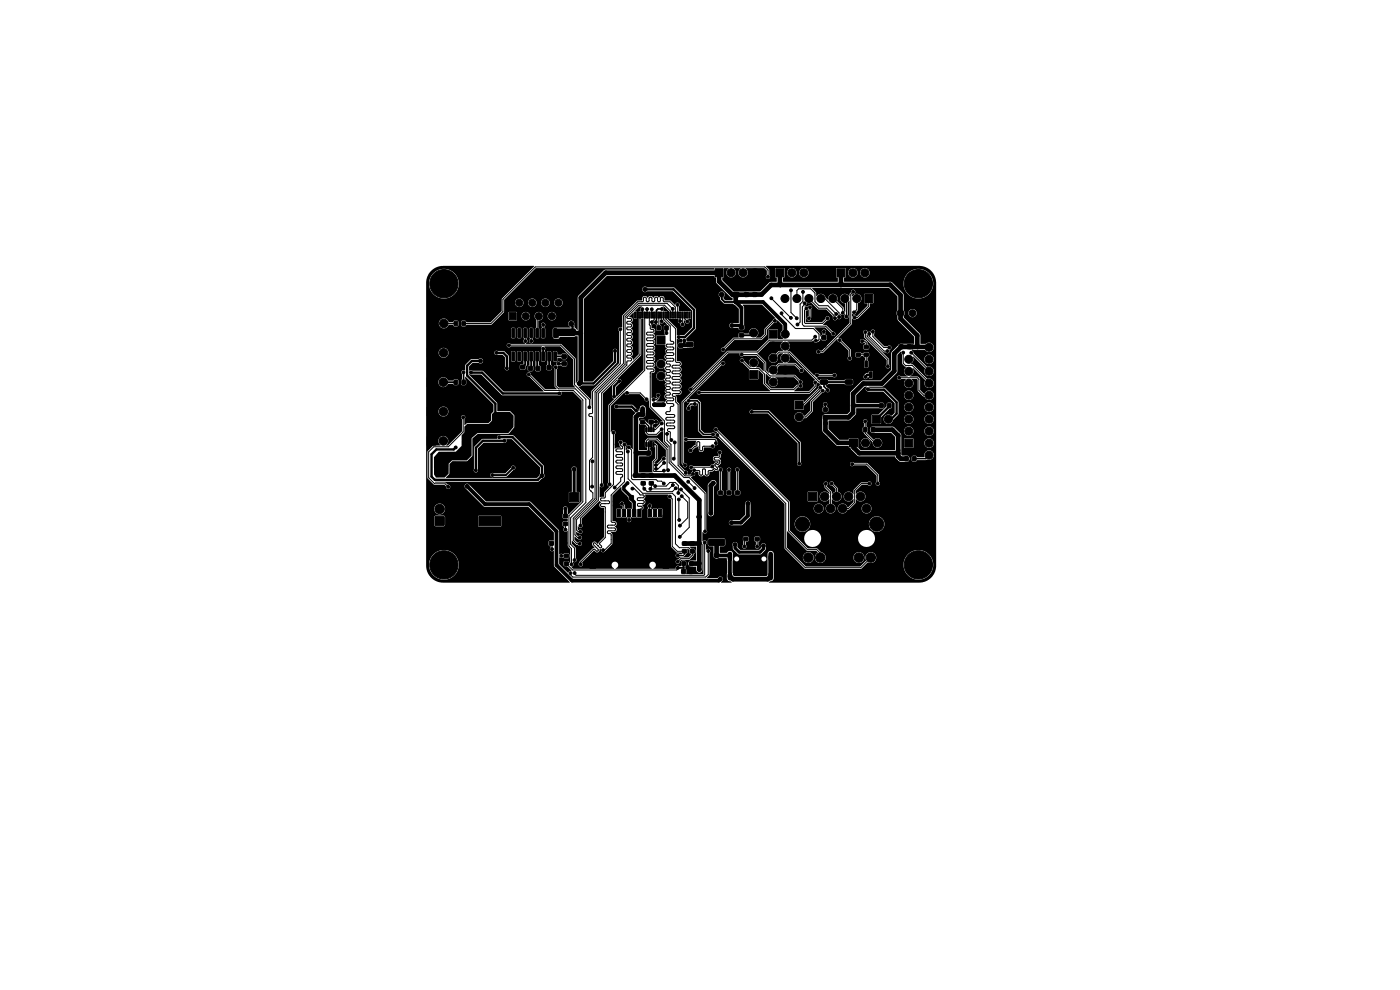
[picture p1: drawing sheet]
<svg xmlns="http://www.w3.org/2000/svg" width="297mm" height="210mm" viewBox="0 0 297 210" stroke-linecap="round" stroke-linejoin="round" font-family="sans-serif">
<g fill="#000" stroke="#000" stroke-width=".21">
<path d="M151.7 57h1.7v1.7h-1.7zM164.6 57h1.7v1.7h-1.7zM177.6 57h1.6v1.7h-1.6zM90.7 73.9h1.8v1.8h-1.8zM90.7 67.7h1.8v1.8h-1.8zM96.4 68.2h.6v.8h-.6zM98 68.2h.7v.8h-.7zM108.6 74.7h.6l-.1 1.9-.5-.1zM108.6 69.7l.6 .1-.1 1.8-.5-.1zM108 66.3h1.5v1.5h-1.5zM109.9 74.7h.5v1.9l-.5-.1zM109.9 69.7l.5 .1v1.8l-.5-.1z"/>
<path d="M110.5 79h.8v.8h-.8zM110.5 77.5h.8v.7h-.8zM111.2 74.7h.5l-.1 1.9-.5-.1zM111.2 69.7l.5 .1-.1 1.8-.5-.1zM112.2 77.7h.7v.9h-.7zM112.4 74.7h.6l-.1 1.9-.5-.1zM112.4 69.7l.6 .1-.1 1.8-.5-.1zM113.7 77.7h.8v.9h-.8zM113.7 74.7h.5v1.9l-.5-.1zM113.7 69.7l.5 .1v1.8l-.5-.1zM115 74.7h.5l-.1 1.9-.5-.1zM115 69.7l.5 .1-.1 1.8-.5-.1z"/>
<path d="M116.1 79.1h.8v.8h-.8zM116.1 77.6h.8v.7h-.8zM116.2 74.7h.6l-.1 1.9-.5-.1zM116.2 69.7l.6 .1-.1 1.8-.5-.1zM117.5 74.7h.6l-.1 1.9-.5-.1zM117.5 69.7l.6 .1-.1 1.8-.5-.1zM119.3 76.8h.8v.7h-.8zM119.3 75.2h.8v.8h-.8zM119.3 71.8h.8v.8h-.8zM119.3 70.3h.8v.7h-.8zM121.1 71.8h.8v.8h-.8zM121.1 70.3h.8v.7h-.8z"/>
<path d="M132 62.5h1.8v2.2h-1.8zM134.6 66.2h.3v1.3h-.3zM135.1 66.2h.3v1.3h-.3zM135.6 66.2h.3v1.3h-.3zM136.1 66.2h.3v1.3h-.3zM136.6 66.2h.3v1.3h-.3zM137.1 66.2h.3v1.3h-.3zM137.6 66.2h.3v1.3h-.3zM138.1 66.2h.3v1.3h-.3zM138.6 66.2h.3v1.3h-.3zM139.1 66.2h.3v1.3h-.3zM139.4 71.3h1.7v1.7h-1.7z"/>
<path d="M139.6 66.2h.3v1.3h-.3zM140.1 66.2h.3v1.3h-.3zM139.4 69.1h.7v.9h-.7zM140.6 66.2h.3v1.3h-.3zM141.1 66.2h.3v1.3h-.3zM141.6 66.2h.3v1.3h-.3zM141 69.1h.7v.9h-.7zM142.1 66.2h.3v1.3h-.3zM142.6 66.2h.3v1.3h-.3zM143.1 66.2h.3v1.3h-.3zM143.6 66.2h.3v1.3h-.3zM144.1 66.2h.3v1.3h-.3z"/>
<path d="M144.6 66.2h.3v1.3h-.3zM144 72.9h.8v.8h-.8zM144 74.5h.8v.7h-.8zM145.1 66.2h.3v1.3h-.3zM145.6 66.2h.3v1.3h-.3zM146.1 66.2h.3v1.3h-.3zM145.7 72.6h1.2l.2 .2v.6l-.3 .2-1-.1-.2-.2zM145.7 74.5h1.2l.2 .2v.6l-.3 .2-1-.1-.2-.2zM147.3 62.5h1.8v2.2h-1.8zM155.4 62.1l1.2-.1 .2 .3v.6l-.3 .1h-1l-.2-.2zM155.4 60.2l1.2-.1 .2 .3v.6l-.3 .1h-1l-.2-.2zM156.9 69.1h.8v.7h-.8z"/>
<path d="M156.9 70.8h.8v.7h-.8zM157.9 62.1h.9v.8h-.9zM157.9 60.6h.9v.7h-.9zM159.7 62.1h.8v.8h-.8zM159.7 60.5h.8v.8h-.8zM159 72.3h1.7v1.7h-1.7zM159 78.6h1.7v1.7h-1.7zM163.2 70h1.7v1.7h-1.7zM174.1 77.4h1.3l.2 .2v.6l-.3 .1h-1.1l-.2-.2zM174.4 71.2h.8v.8h-.8zM174.4 72.8h.8v.8h-.8zM179.4 77.4h1.3l.1 .2v.6l-.2 .1h-1.2l-.1-.2z"/>
<path d="M181.7 74.9h.8v.7h-.8zM181.7 73.3h.8v.6h-.8zM183.4 62.5h1.8v1.7h-1.8zM183.5 76.6l.6 .1-.1 1.2-.5-.1zM183.3 73.3h.9v.6h-.9zM183.3 74.9h.9v.7h-.9zM184.5 78.9h.5l-.1 1.3-.5-.1zM185.4 76.6l.6 .1-.1 1.2-.5-.1zM190.8 73.2h.8v.7h-.8zM190.8 71.6h.8v.8h-.8zM192.5 73.2h.8v.7h-.8zM192.5 71.6h.8v.8h-.8z"/>
<path d="M196.3 70.3h1.6v1.7h-1.6zM90.6 80.2h1.8v1.8h-1.8zM90.6 92.6h1.8v1.8h-1.8zM90.6 86.4h1.8v1.8h-1.8zM96.4 80.7h.6v.8h-.6zM98 80.7h.7v.8h-.7zM135.9 87.6h.8v.7h-.8zM135.9 89.2h.8v.7h-.8zM137 93.9h.3v.8h-.3zM137 90.7h.3v.9h-.3zM137.2 97.3h.8v.8h-.8zM137.2 95.8h.8v.7h-.8z"/>
<path d="M137.5 93.9h.3v.8h-.3zM137.5 90.7h.3v.9h-.3zM138 93.9h.3v.8h-.3zM138 90.7h.3v.9h-.3zM137.7 87.6h.8v.7h-.8zM137.7 89.1h.8v.8h-.8zM138.5 93.9h.3v.8h-.3zM138.5 90.7h.3v.9h-.3zM168.7 85.1h1.7v1.7h-1.7zM174.1 80.6h1.3l.2 .2v.6l-.3 .1h-1.1l-.2-.2zM174.7 88.2h.8v.7h-.8zM174.7 86.5h.8v.7h-.8z"/>
<path d="M179.4 80.6h1.3l.1 .2v.6l-.2 .1h-1.2l-.1-.2zM180.2 93.1h1.7v1.7h-1.7zM183.2 90.7h.7v.9h-.7zM184.9 90.7h.6v.9h-.6zM185.1 88.1h1.7v1.7h-1.7zM186.7 85.6h.6v.9h-.6zM188.3 85.6h.7v.9h-.7zM192 96.9h.6v.8h-.6zM191.9 93.2h1.7v1.7h-1.7zM193.6 96.9h.7v.8h-.7zM92.3 109.6h1.9v1.8h-1.9zM101.6 109.6h4.6v2h-4.6z"/>
<path d="M115 114.8h.8v.9h-.8zM116.6 114.8h.8v.9h-.8zM119.5 109.1h.9v.7h-.9zM119.5 110.8h.9v.7h-.9zM119.7 117.6h.9v.6h-.9zM119.7 119.2h.9v.7h-.9zM120.8 104.5h2v2h-2zM125.1 118.4h1.2v2.2h-1.2zM125.8 109.2h1.6v1.5h-1.6zM130.9 108.1h.7v1.6h-.7zM132 108.1h.7v1.6h-.7zM132 105.2h.8v.8h-.8z"/>
<path d="M133.1 108.1h.7v1.6h-.7zM133.6 105.2h.7v.8h-.7zM134.2 108.1h.7v1.6h-.7zM135.3 108.1h.7v1.6h-.7zM136 100.5h.9v.7h-.9zM136 102.2h.9v.7h-.9zM136.4 108.1h.7v1.6h-.7zM137.5 108.1h.7v1.6h-.7zM137.8 100.5h.8v.7h-.8zM137.8 102.2h.8v.7h-.8zM138.6 108.1h.7v1.6h-.7zM139.7 108.1h.7v1.6h-.7z"/>
<path d="M140.6 109.3h1.2v1.8h-1.2zM140.6 118.4h1.2v2.2h-1.2zM144.7 119.1h.7v.9h-.7zM144.8 115h.8v.6h-.8zM144.8 116.6h.8v.7h-.8zM146.3 119.1h.7v.9h-.7zM146.5 115h.8v.6h-.8zM146.5 116.6h.8v.7h-.8zM150.4 114.4h3.2l.1 .2v1l-.2 .1h-3l-.2-.2zM150.4 110.3h3.2l.1 .2v1l-.2 .1h-3l-.2-.2zM151.6 117.5h.8v.7h-.8zM151.6 119.1h.8v.7h-.8z"/>
<path d="M152.5 104.2h.8v.7h-.8zM152.5 105.8h.8v.7h-.8zM154.2 104.2h.9v.7h-.9zM154.2 105.8h.9v.7h-.9zM156 104.2h.8v.7h-.8zM156 105.8h.8v.7h-.8zM157.8 114h.8v.7h-.8zM157.8 112.3h.8v.7h-.8zM160.2 114h.8v.7h-.8zM160.2 112.4h.8v.6h-.8zM171.5 104.4h1.8v1.8h-1.8zM144.6 120.8h.8v.8h-.8z"/>
<path d="M146.2 120.8h.7v.8h-.7z"/>
<circle cx="92.6" cy="58.6" r=".4"/>
<circle cx="94.2" cy="57.9" r=".4"/>
<circle cx="95.8" cy="58.6" r=".4"/>
<circle cx="100.6" cy="58.4" r=".3"/>
<circle cx="101.6" cy="59.7" r=".3"/>
<circle cx="101.6" cy="57.2" r=".3"/>
<circle cx="102.6" cy="58.4" r=".3"/>
<circle cx="103.6" cy="59.7" r=".3"/>
<circle cx="103.6" cy="57.2" r=".3"/>
<circle cx="104.5" cy="58.4" r=".3"/>
<circle cx="114" cy="58.9" r=".3"/>
<circle cx="114.7" cy="57.6" r=".3"/>
<circle cx="115.3" cy="58.9" r=".3"/>
<circle cx="115.9" cy="57.6" r=".3"/>
<circle cx="116.6" cy="58.9" r=".3"/>
<circle cx="117.2" cy="57.6" r=".3"/>
<circle cx="117.8" cy="58.9" r=".3"/>
<circle cx="155.1" cy="57.8" r=".85"/>
<circle cx="157.6" cy="57.8" r=".85"/>
<circle cx="160.2" cy="57.8" r=".85"/>
<circle cx="162.9" cy="58.7" r=".3"/>
<circle cx="168" cy="57.9" r=".85"/>
<circle cx="170.5" cy="57.9" r=".85"/>
<circle cx="173.1" cy="57.9" r=".85"/>
<circle cx="180.9" cy="57.9" r=".85"/>
<circle cx="183.5" cy="57.9" r=".85"/>
<circle cx="186" cy="57.9" r=".85"/>
<circle cx="193.2" cy="58.6" r=".4"/>
<circle cx="194.8" cy="57.9" r=".4"/>
<circle cx="196.4" cy="58.6" r=".4"/>
<circle cx="91.9" cy="60.2" r=".4"/>
<circle cx="92.6" cy="61.8" r=".4"/>
<circle cx="94.1" cy="74.8" r=".9"/>
<circle cx="94.1" cy="68.6" r=".9"/>
<circle cx="94.2" cy="60.2" r="3"/>
<circle cx="94.2" cy="62.4" r=".4"/>
<circle cx="95.8" cy="61.8" r=".4"/>
<circle cx="95.9" cy="71.1" r=".3"/>
<circle cx="96.4" cy="60.2" r=".4"/>
<circle cx="96.5" cy="72.4" r=".3"/>
<circle cx="96.5" cy="69.9" r=".3"/>
<circle cx="97.2" cy="71.1" r=".3"/>
<circle cx="97.8" cy="69.9" r=".3"/>
<circle cx="97.8" cy="72.4" r=".3"/>
<circle cx="98.3" cy="79" r=".3"/>
<circle cx="98.4" cy="71.1" r=".3"/>
<circle cx="99.9" cy="79" r=".3"/>
<circle cx="100.6" cy="61" r=".3"/>
<circle cx="101.6" cy="62.2" r=".3"/>
<circle cx="101.8" cy="65.6" r="2.4"/>
<circle cx="101.9" cy="76.6" r=".4"/>
<circle cx="102.6" cy="61" r=".3"/>
<circle cx="103.6" cy="62.2" r=".3"/>
<circle cx="104.5" cy="61" r=".3"/>
<circle cx="105" cy="79" r=".3"/>
<circle cx="105" cy="78" r=".3"/>
<circle cx="105.3" cy="74.8" r=".3"/>
<circle cx="106" cy="78" r=".3"/>
<circle cx="106" cy="79" r=".3"/>
<circle cx="107.5" cy="78.1" r=".3"/>
<circle cx="108" cy="73.3" r=".3"/>
<circle cx="110.2" cy="64.2" r=".75"/>
<circle cx="111.5" cy="72.4" r=".3"/>
<circle cx="111.5" cy="67.1" r=".75"/>
<circle cx="112.2" cy="79.4" r=".3"/>
<circle cx="112.7" cy="72.4" r=".3"/>
<circle cx="112.9" cy="64.2" r=".75"/>
<circle cx="114" cy="61.4" r=".3"/>
<circle cx="114.3" cy="67.1" r=".75"/>
<circle cx="114.7" cy="62.7" r=".3"/>
<circle cx="114.7" cy="60.2" r=".3"/>
<circle cx="115.2" cy="74" r=".3"/>
<circle cx="115.2" cy="68.9" r=".3"/>
<circle cx="115.3" cy="61.4" r=".3"/>
<circle cx="115.7" cy="64.2" r=".75"/>
<circle cx="115.9" cy="62.7" r=".3"/>
<circle cx="115.9" cy="60.2" r=".3"/>
<circle cx="116.6" cy="61.4" r=".3"/>
<circle cx="117.1" cy="67.1" r=".75"/>
<circle cx="117.2" cy="60.2" r=".3"/>
<circle cx="117.2" cy="62.7" r=".3"/>
<circle cx="117.8" cy="61.4" r=".3"/>
<circle cx="117.9" cy="77.9" r=".3"/>
<circle cx="118.5" cy="64.2" r=".75"/>
<circle cx="118.5" cy="77.1" r=".3"/>
<circle cx="118.9" cy="78.3" r=".3"/>
<circle cx="119.9" cy="67.1" r=".75"/>
<circle cx="120.1" cy="78.3" r=".3"/>
<circle cx="121" cy="77.1" r=".3"/>
<circle cx="121.1" cy="78.3" r=".3"/>
<circle cx="121.2" cy="68.7" r=".5"/>
<circle cx="126.8" cy="65.6" r="2.4"/>
<circle cx="128" cy="70.4" r=".3"/>
<circle cx="128" cy="71.2" r=".3"/>
<circle cx="128" cy="72" r=".3"/>
<circle cx="128.8" cy="70.4" r=".3"/>
<circle cx="128.8" cy="71.2" r=".3"/>
<circle cx="128.8" cy="72" r=".3"/>
<circle cx="129.6" cy="70.4" r=".3"/>
<circle cx="129.6" cy="71.2" r=".3"/>
<circle cx="129.6" cy="72" r=".3"/>
<circle cx="130.3" cy="73.3" r=".4"/>
<circle cx="130.5" cy="74.4" r=".3"/>
<circle cx="131.6" cy="69.8" r=".3"/>
<circle cx="132.1" cy="79.9" r=".3"/>
<circle cx="134.7" cy="70.9" r=".3"/>
<circle cx="134.9" cy="69.8" r=".3"/>
<circle cx="135" cy="68.8" r=".3"/>
<circle cx="136.3" cy="65.6" r=".3"/>
<circle cx="136.8" cy="61.4" r=".45"/>
<circle cx="137.3" cy="65.6" r=".3"/>
<circle cx="138.3" cy="65.6" r=".3"/>
<circle cx="138.3" cy="68.3" r=".3"/>
<circle cx="139.1" cy="68.3" r=".3"/>
<circle cx="140.2" cy="79.8" r=".85"/>
<circle cx="140.2" cy="77.2" r=".85"/>
<circle cx="140.2" cy="74.7" r=".85"/>
<circle cx="140.4" cy="68.2" r=".3"/>
<circle cx="140.4" cy="65.5" r=".3"/>
<circle cx="141.4" cy="70.7" r=".3"/>
<circle cx="142.7" cy="65.5" r=".3"/>
<circle cx="143.7" cy="64.6" r=".3"/>
<circle cx="144" cy="71.5" r=".3"/>
<circle cx="144.3" cy="68.1" r=".3"/>
<circle cx="144.8" cy="68.8" r=".3"/>
<circle cx="145.2" cy="72.2" r=".3"/>
<circle cx="145.3" cy="60.7" r=".3"/>
<circle cx="145.3" cy="61.9" r=".3"/>
<circle cx="145.8" cy="68.2" r=".3"/>
<circle cx="146.5" cy="60.7" r=".3"/>
<circle cx="146.5" cy="61.9" r=".3"/>
<circle cx="150.2" cy="61.4" r=".3"/>
<circle cx="150.2" cy="62.6" r=".3"/>
<circle cx="151.5" cy="61.4" r=".3"/>
<circle cx="151.5" cy="62.6" r=".3"/>
<circle cx="152.1" cy="70.9" r=".3"/>
<circle cx="152.1" cy="72.1" r=".3"/>
<circle cx="152.2" cy="67.5" r=".3"/>
<circle cx="152.2" cy="68.7" r=".3"/>
<circle cx="153.1" cy="62.5" r=".5"/>
<circle cx="153.3" cy="70.9" r=".3"/>
<circle cx="153.3" cy="72.1" r=".3"/>
<circle cx="153.4" cy="74.2" r=".3"/>
<circle cx="153.4" cy="77.1" r=".3"/>
<circle cx="153.4" cy="67.5" r=".3"/>
<circle cx="153.4" cy="68.7" r=".3"/>
<circle cx="155.3" cy="69.1" r=".4"/>
<circle cx="156.1" cy="64.1" r=".3"/>
<circle cx="157.3" cy="75.2" r=".3"/>
<circle cx="157.4" cy="76.5" r=".3"/>
<circle cx="159.2" cy="66.5" r=".3"/>
<circle cx="159.2" cy="67.7" r=".3"/>
<circle cx="159.9" cy="70.6" r=".85"/>
<circle cx="159.9" cy="76.9" r=".85"/>
<circle cx="160.5" cy="66.5" r=".3"/>
<circle cx="160.5" cy="67.7" r=".3"/>
<circle cx="163.6" cy="63.3" r=".3"/>
<circle cx="164" cy="73.4" r=".85"/>
<circle cx="164" cy="76" r=".85"/>
<circle cx="164" cy="78.5" r=".85"/>
<circle cx="164.4" cy="68.1" r=".3"/>
<circle cx="165.8" cy="66.4" r=".3"/>
<circle cx="166.5" cy="63.3" r=".85"/>
<circle cx="166.6" cy="76" r=".85"/>
<circle cx="166.6" cy="78.5" r=".85"/>
<circle cx="166.6" cy="70.9" r=".85"/>
<circle cx="166.6" cy="73.4" r=".85"/>
<circle cx="167.8" cy="67.4" r=".3"/>
<circle cx="167.8" cy="61.6" r=".3"/>
<circle cx="169" cy="67.5" r=".3"/>
<circle cx="169.1" cy="63.3" r=".85"/>
<circle cx="169.2" cy="68.8" r=".3"/>
<circle cx="170" cy="78.6" r=".3"/>
<circle cx="170.3" cy="61.9" r=".3"/>
<circle cx="170.7" cy="64.3" r=".3"/>
<circle cx="171.1" cy="65.4" r=".3"/>
<circle cx="171.6" cy="67.6" r=".3"/>
<circle cx="171.6" cy="63.3" r=".85"/>
<circle cx="171.8" cy="65.2" r=".3"/>
<circle cx="172.9" cy="71.4" r=".3"/>
<circle cx="173.1" cy="72.3" r=".3"/>
<circle cx="173.3" cy="79.6" r=".3"/>
<circle cx="173.6" cy="74.6" r=".3"/>
<circle cx="174.1" cy="63.3" r=".85"/>
<circle cx="174.8" cy="70.4" r=".3"/>
<circle cx="175.6" cy="67.5" r=".3"/>
<circle cx="176.7" cy="63.3" r=".85"/>
<circle cx="176.8" cy="70.8" r=".3"/>
<circle cx="176.9" cy="75.2" r=".3"/>
<circle cx="176.9" cy="74" r=".3"/>
<circle cx="177" cy="79.6" r=".3"/>
<circle cx="177.1" cy="67.5" r=".3"/>
<circle cx="177.4" cy="66.6" r=".3"/>
<circle cx="178" cy="67.3" r=".3"/>
<circle cx="178.1" cy="72.1" r=".3"/>
<circle cx="178.1" cy="74" r=".3"/>
<circle cx="178.1" cy="75.2" r=".3"/>
<circle cx="178.8" cy="66.4" r=".3"/>
<circle cx="179.2" cy="63.3" r=".85"/>
<circle cx="179.6" cy="67.2" r=".3"/>
<circle cx="180" cy="72.1" r=".3"/>
<circle cx="180" cy="70.9" r=".3"/>
<circle cx="180.3" cy="76" r=".3"/>
<circle cx="181" cy="61.9" r=".3"/>
<circle cx="181.2" cy="66.3" r=".3"/>
<circle cx="181.2" cy="72.1" r=".3"/>
<circle cx="181.2" cy="70.9" r=".3"/>
<circle cx="181.3" cy="67.4" r=".3"/>
<circle cx="181.8" cy="63.3" r=".85"/>
<circle cx="182" cy="76.6" r=".3"/>
<circle cx="182" cy="79.1" r=".3"/>
<circle cx="182" cy="77.8" r=".3"/>
<circle cx="182.9" cy="72.4" r=".3"/>
<circle cx="183.6" cy="70.4" r=".3"/>
<circle cx="183.6" cy="80" r=".3"/>
<circle cx="184.4" cy="70.8" r=".3"/>
<circle cx="185.2" cy="70.4" r=".3"/>
<circle cx="186.4" cy="66.1" r=".3"/>
<circle cx="186.4" cy="67.3" r=".3"/>
<circle cx="186.9" cy="62.3" r=".3"/>
<circle cx="186.9" cy="63.5" r=".3"/>
<circle cx="187.6" cy="66.1" r=".3"/>
<circle cx="187.6" cy="67.3" r=".3"/>
<circle cx="188.1" cy="62.3" r=".3"/>
<circle cx="188.1" cy="63.5" r=".3"/>
<circle cx="188.3" cy="74.5" r=".3"/>
<circle cx="188.4" cy="77.7" r=".3"/>
<circle cx="188.7" cy="73.7" r=".3"/>
<circle cx="191" cy="66.4" r=".72"/>
<circle cx="191.6" cy="74.8" r=".3"/>
<circle cx="192.6" cy="60.2" r=".4"/>
<circle cx="192.8" cy="76.2" r=".85"/>
<circle cx="192.8" cy="78.8" r=".85"/>
<circle cx="193.2" cy="61.8" r=".4"/>
<circle cx="193.3" cy="74.8" r=".3"/>
<circle cx="193.6" cy="66.4" r=".72"/>
<circle cx="194.8" cy="60.2" r="3"/>
<circle cx="194.8" cy="62.4" r=".4"/>
<circle cx="196.1" cy="66.4" r=".72"/>
<circle cx="196.4" cy="61.8" r=".4"/>
<circle cx="197.1" cy="60.2" r=".4"/>
<circle cx="197.1" cy="78.8" r=".85"/>
<circle cx="197.1" cy="76.2" r=".85"/>
<circle cx="197.1" cy="73.7" r=".85"/>
<circle cx="92.8" cy="99.2" r=".3"/>
<circle cx="92.8" cy="98.4" r=".3"/>
<circle cx="93.6" cy="99.2" r=".3"/>
<circle cx="93.6" cy="98.4" r=".3"/>
<circle cx="94" cy="93.5" r=".9"/>
<circle cx="94" cy="81.1" r=".9"/>
<circle cx="94.1" cy="87.3" r=".9"/>
<circle cx="94.4" cy="99.2" r=".3"/>
<circle cx="94.4" cy="98.4" r=".3"/>
<circle cx="95.5" cy="85" r=".3"/>
<circle cx="96" cy="86" r=".3"/>
<circle cx="96" cy="84" r=".3"/>
<circle cx="96.5" cy="85" r=".3"/>
<circle cx="96.7" cy="94.9" r=".3"/>
<circle cx="97" cy="86" r=".3"/>
<circle cx="97" cy="84" r=".3"/>
<circle cx="97.5" cy="85" r=".3"/>
<circle cx="98.3" cy="88.5" r=".3"/>
<circle cx="100" cy="86" r=".3"/>
<circle cx="100" cy="85" r=".3"/>
<circle cx="100" cy="89" r=".3"/>
<circle cx="100" cy="88" r=".3"/>
<circle cx="100" cy="87" r=".3"/>
<circle cx="101" cy="99.8" r=".3"/>
<circle cx="101" cy="86" r=".3"/>
<circle cx="101" cy="85" r=".3"/>
<circle cx="101" cy="88" r=".3"/>
<circle cx="101" cy="89" r=".3"/>
<circle cx="101" cy="87" r=".3"/>
<circle cx="105" cy="80" r=".3"/>
<circle cx="105" cy="98" r=".3"/>
<circle cx="105" cy="99" r=".3"/>
<circle cx="105.1" cy="89.9" r=".3"/>
<circle cx="105.9" cy="92.7" r=".3"/>
<circle cx="106" cy="80" r=".3"/>
<circle cx="106" cy="99" r=".3"/>
<circle cx="106" cy="98" r=".3"/>
<circle cx="106.4" cy="88" r=".3"/>
<circle cx="106.4" cy="88.8" r=".3"/>
<circle cx="106.4" cy="89.6" r=".3"/>
<circle cx="107" cy="99" r=".3"/>
<circle cx="107" cy="98" r=".3"/>
<circle cx="107" cy="93.5" r=".3"/>
<circle cx="107.2" cy="88.8" r=".3"/>
<circle cx="107.2" cy="88" r=".3"/>
<circle cx="107.2" cy="89.6" r=".3"/>
<circle cx="107.5" cy="86.2" r=".3"/>
<circle cx="108" cy="88" r=".3"/>
<circle cx="108" cy="88.8" r=".3"/>
<circle cx="108" cy="89.6" r=".3"/>
<circle cx="108.7" cy="86.3" r=".3"/>
<circle cx="108.9" cy="99.2" r=".3"/>
<circle cx="110" cy="86.3" r=".3"/>
<circle cx="110.5" cy="91" r=".3"/>
<circle cx="111" cy="90" r=".3"/>
<circle cx="111" cy="98" r=".3"/>
<circle cx="111" cy="99" r=".3"/>
<circle cx="111" cy="92" r=".3"/>
<circle cx="111.3" cy="86.3" r=".3"/>
<circle cx="111.5" cy="91" r=".3"/>
<circle cx="112" cy="90" r=".3"/>
<circle cx="112" cy="98" r=".3"/>
<circle cx="112" cy="99" r=".3"/>
<circle cx="112" cy="92" r=".3"/>
<circle cx="112.5" cy="91" r=".3"/>
<circle cx="112.6" cy="86.3" r=".3"/>
<circle cx="113.8" cy="86.2" r=".3"/>
<circle cx="115.1" cy="86.1" r=".3"/>
<circle cx="115.7" cy="87.4" r=".3"/>
<circle cx="115.7" cy="84.8" r=".3"/>
<circle cx="116.3" cy="86.1" r=".3"/>
<circle cx="116.6" cy="94.8" r=".3"/>
<circle cx="117" cy="84.8" r=".3"/>
<circle cx="117" cy="87.4" r=".3"/>
<circle cx="117.2" cy="96" r=".3"/>
<circle cx="117.2" cy="93.5" r=".3"/>
<circle cx="117.6" cy="86.1" r=".3"/>
<circle cx="117.8" cy="94.8" r=".3"/>
<circle cx="118.5" cy="93.5" r=".3"/>
<circle cx="118.5" cy="96" r=".3"/>
<circle cx="118.7" cy="83.5" r=".3"/>
<circle cx="119.1" cy="94.8" r=".3"/>
<circle cx="121" cy="94.2" r=".3"/>
<circle cx="121" cy="95.4" r=".3"/>
<circle cx="121.8" cy="99.5" r=".4"/>
<circle cx="121.8" cy="85.5" r=".97"/>
<circle cx="122.2" cy="94.2" r=".3"/>
<circle cx="122.2" cy="95.4" r=".3"/>
<circle cx="122.9" cy="99" r=".3"/>
<circle cx="122.9" cy="81.3" r=".45"/>
<circle cx="125" cy="86.4" r=".3"/>
<circle cx="125.7" cy="97.9" r=".3"/>
<circle cx="128.4" cy="96.4" r=".3"/>
<circle cx="128.4" cy="86.8" r=".3"/>
<circle cx="128.5" cy="93.8" r=".3"/>
<circle cx="128.5" cy="87.9" r=".3"/>
<circle cx="128.5" cy="90.7" r=".3"/>
<circle cx="128.5" cy="89.3" r=".3"/>
<circle cx="128.5" cy="85.7" r=".3"/>
<circle cx="128.5" cy="97.3" r=".3"/>
<circle cx="128.9" cy="84.5" r=".3"/>
<circle cx="130.1" cy="91.8" r=".3"/>
<circle cx="130.3" cy="84.1" r=".3"/>
<circle cx="130.7" cy="86.3" r=".3"/>
<circle cx="130.8" cy="94.3" r=".3"/>
<circle cx="130.9" cy="88.3" r=".3"/>
<circle cx="131.4" cy="80.8" r=".3"/>
<circle cx="131.7" cy="93.8" r=".3"/>
<circle cx="132.2" cy="81" r=".3"/>
<circle cx="132.5" cy="94.3" r=".3"/>
<circle cx="133" cy="83.4" r=".3"/>
<circle cx="133.2" cy="95.8" r=".3"/>
<circle cx="133.4" cy="87.8" r=".3"/>
<circle cx="133.4" cy="94.9" r=".3"/>
<circle cx="135" cy="87.1" r=".3"/>
<circle cx="135.3" cy="86.4" r=".3"/>
<circle cx="136" cy="91.3" r=".3"/>
<circle cx="136" cy="92.4" r=".3"/>
<circle cx="136" cy="93.5" r=".3"/>
<circle cx="136.1" cy="94.5" r=".3"/>
<circle cx="136.3" cy="86.7" r=".3"/>
<circle cx="137.2" cy="84.7" r=".3"/>
<circle cx="137.5" cy="86.8" r=".3"/>
<circle cx="138.3" cy="95.2" r=".3"/>
<circle cx="138.6" cy="84.8" r=".3"/>
<circle cx="138.8" cy="85.8" r=".4"/>
<circle cx="139.2" cy="98.7" r=".3"/>
<circle cx="139.2" cy="99.5" r=".3"/>
<circle cx="139.2" cy="89.5" r=".3"/>
<circle cx="139.6" cy="83.8" r=".3"/>
<circle cx="140.2" cy="82.3" r=".85"/>
<circle cx="140.4" cy="91.1" r=".3"/>
<circle cx="140.4" cy="89.8" r=".3"/>
<circle cx="140.7" cy="85.8" r=".4"/>
<circle cx="140.8" cy="97.3" r=".3"/>
<circle cx="140.8" cy="99.8" r=".3"/>
<circle cx="140.9" cy="98.2" r=".3"/>
<circle cx="141.5" cy="92" r=".3"/>
<circle cx="141.7" cy="99.7" r=".3"/>
<circle cx="142.4" cy="93.4" r=".3"/>
<circle cx="142.9" cy="97.3" r=".3"/>
<circle cx="143.1" cy="93.8" r=".3"/>
<circle cx="143.9" cy="84.1" r=".3"/>
<circle cx="145.3" cy="98.7" r=".3"/>
<circle cx="145.5" cy="93.2" r=".3"/>
<circle cx="146.1" cy="86.6" r=".3"/>
<circle cx="146.1" cy="85" r=".3"/>
<circle cx="146.5" cy="95.6" r=".3"/>
<circle cx="146.6" cy="82.6" r=".3"/>
<circle cx="146.6" cy="99.1" r=".3"/>
<circle cx="147" cy="98" r=".3"/>
<circle cx="147" cy="97" r=".3"/>
<circle cx="147.2" cy="99.8" r=".3"/>
<circle cx="147.3" cy="96.2" r=".3"/>
<circle cx="147.4" cy="85.7" r=".3"/>
<circle cx="147.8" cy="95.4" r=".3"/>
<circle cx="148.3" cy="83.3" r=".3"/>
<circle cx="150" cy="82.2" r=".3"/>
<circle cx="151" cy="82.2" r=".3"/>
<circle cx="151.1" cy="99" r=".3"/>
<circle cx="151.2" cy="94.7" r=".3"/>
<circle cx="151.3" cy="92.2" r=".3"/>
<circle cx="151.9" cy="91.1" r=".3"/>
<circle cx="151.9" cy="94" r=".3"/>
<circle cx="152" cy="82.2" r=".3"/>
<circle cx="152.2" cy="92.3" r=".3"/>
<circle cx="152.7" cy="96" r=".3"/>
<circle cx="152.9" cy="99.7" r=".3"/>
<circle cx="153" cy="82.2" r=".3"/>
<circle cx="153.9" cy="95.3" r=".3"/>
<circle cx="154" cy="82.2" r=".3"/>
<circle cx="154.4" cy="92.6" r=".3"/>
<circle cx="154.6" cy="96.1" r=".3"/>
<circle cx="154.6" cy="99.7" r=".3"/>
<circle cx="155" cy="82.2" r=".3"/>
<circle cx="155.5" cy="93.6" r=".3"/>
<circle cx="156" cy="82.2" r=".3"/>
<circle cx="156.4" cy="99.6" r=".3"/>
<circle cx="157" cy="82.2" r=".3"/>
<circle cx="158" cy="82.2" r=".3"/>
<circle cx="159" cy="82.2" r=".3"/>
<circle cx="159.5" cy="87.4" r=".3"/>
<circle cx="160" cy="92.9" r=".3"/>
<circle cx="160" cy="94.9" r=".3"/>
<circle cx="160" cy="82.2" r=".3"/>
<circle cx="161" cy="94.9" r=".3"/>
<circle cx="161" cy="82.2" r=".3"/>
<circle cx="161" cy="92.9" r=".3"/>
<circle cx="161.3" cy="99.1" r=".3"/>
<circle cx="161.3" cy="97.8" r=".3"/>
<circle cx="162" cy="92.9" r=".3"/>
<circle cx="162" cy="94.9" r=".3"/>
<circle cx="162.6" cy="97.8" r=".3"/>
<circle cx="162.6" cy="99.1" r=".3"/>
<circle cx="163" cy="95" r=".3"/>
<circle cx="163" cy="92.8" r=".3"/>
<circle cx="163.8" cy="90.2" r=".3"/>
<circle cx="163.8" cy="99.1" r=".3"/>
<circle cx="163.8" cy="91.4" r=".3"/>
<circle cx="163.8" cy="85.1" r=".3"/>
<circle cx="163.8" cy="86.4" r=".3"/>
<circle cx="163.8" cy="97.8" r=".3"/>
<circle cx="164" cy="95" r=".3"/>
<circle cx="164" cy="92.8" r=".3"/>
<circle cx="164" cy="81" r=".85"/>
<circle cx="165" cy="92.9" r=".3"/>
<circle cx="165" cy="95" r=".3"/>
<circle cx="165.1" cy="91.4" r=".3"/>
<circle cx="165.1" cy="85.1" r=".3"/>
<circle cx="165.1" cy="86.4" r=".3"/>
<circle cx="165.1" cy="97.8" r=".3"/>
<circle cx="166" cy="92.9" r=".3"/>
<circle cx="166" cy="95.1" r=".3"/>
<circle cx="166.4" cy="85.1" r=".3"/>
<circle cx="166.4" cy="86.4" r=".3"/>
<circle cx="166.6" cy="81" r=".85"/>
<circle cx="167" cy="92.9" r=".3"/>
<circle cx="169.5" cy="88.5" r=".85"/>
<circle cx="169.5" cy="98.4" r=".3"/>
<circle cx="169.8" cy="81" r=".3"/>
<circle cx="169.9" cy="81.9" r=".3"/>
<circle cx="171.2" cy="92.8" r=".3"/>
<circle cx="171.3" cy="95" r=".3"/>
<circle cx="172.5" cy="92.8" r=".3"/>
<circle cx="172.6" cy="95" r=".3"/>
<circle cx="172.9" cy="81.1" r=".3"/>
<circle cx="173.9" cy="92.8" r=".3"/>
<circle cx="173.9" cy="95.1" r=".3"/>
<circle cx="174" cy="82.2" r=".3"/>
<circle cx="174.5" cy="82.9" r=".3"/>
<circle cx="175" cy="85.8" r=".3"/>
<circle cx="175.1" cy="89.8" r=".4"/>
<circle cx="175.2" cy="92.8" r=".3"/>
<circle cx="175.2" cy="95.1" r=".3"/>
<circle cx="175.6" cy="82.8" r=".3"/>
<circle cx="176.6" cy="95" r=".3"/>
<circle cx="180.8" cy="98.5" r=".3"/>
<circle cx="183.5" cy="89.4" r=".3"/>
<circle cx="183.6" cy="93.9" r=".85"/>
<circle cx="184.1" cy="82.6" r=".3"/>
<circle cx="186.2" cy="93.9" r=".85"/>
<circle cx="188.5" cy="88.9" r=".85"/>
<circle cx="188.7" cy="93.9" r=".85"/>
<circle cx="190.5" cy="99.1" r=".3"/>
<circle cx="190.7" cy="80.1" r=".3"/>
<circle cx="191.8" cy="99.1" r=".3"/>
<circle cx="192.8" cy="88.9" r=".85"/>
<circle cx="192.8" cy="83.8" r=".85"/>
<circle cx="192.8" cy="81.3" r=".85"/>
<circle cx="192.8" cy="91.5" r=".85"/>
<circle cx="192.8" cy="86.4" r=".85"/>
<circle cx="197.1" cy="81.3" r=".85"/>
<circle cx="197.1" cy="99.1" r=".85"/>
<circle cx="197.1" cy="83.8" r=".85"/>
<circle cx="197.1" cy="86.4" r=".85"/>
<circle cx="197.1" cy="88.9" r=".85"/>
<circle cx="197.1" cy="96.5" r=".85"/>
<circle cx="197.1" cy="91.5" r=".85"/>
<circle cx="197.1" cy="94" r=".85"/>
<circle cx="91.9" cy="119.8" r=".4"/>
<circle cx="92.6" cy="118.2" r=".4"/>
<circle cx="92.8" cy="100" r=".3"/>
<circle cx="93.3" cy="108" r="1"/>
<circle cx="93.6" cy="100" r=".3"/>
<circle cx="94.2" cy="119.8" r="3"/>
<circle cx="94.2" cy="117.6" r=".4"/>
<circle cx="94.4" cy="100" r=".3"/>
<circle cx="95.1" cy="103.3" r=".3"/>
<circle cx="95.8" cy="118.2" r=".4"/>
<circle cx="96.4" cy="119.8" r=".4"/>
<circle cx="99.1" cy="103.2" r=".4"/>
<circle cx="100.3" cy="114.3" r=".3"/>
<circle cx="100.3" cy="113" r=".3"/>
<circle cx="101.6" cy="114.3" r=".3"/>
<circle cx="101.6" cy="113" r=".3"/>
<circle cx="102.9" cy="119.4" r=".3"/>
<circle cx="102.9" cy="113" r=".3"/>
<circle cx="102.9" cy="114.3" r=".3"/>
<circle cx="104.1" cy="119.4" r=".3"/>
<circle cx="104.1" cy="113" r=".3"/>
<circle cx="104.1" cy="114.3" r=".3"/>
<circle cx="104.4" cy="100.8" r=".3"/>
<circle cx="105.4" cy="113" r=".3"/>
<circle cx="105.4" cy="114.3" r=".3"/>
<circle cx="111" cy="100" r=".3"/>
<circle cx="112" cy="100" r=".3"/>
<circle cx="115" cy="100.9" r=".4"/>
<circle cx="117.1" cy="116.5" r=".3"/>
<circle cx="119.1" cy="117.9" r=".3"/>
<circle cx="119.2" cy="115.2" r=".3"/>
<circle cx="119.2" cy="116" r=".3"/>
<circle cx="119.2" cy="116.8" r=".3"/>
<circle cx="119.9" cy="107.9" r=".3"/>
<circle cx="120" cy="112.3" r=".3"/>
<circle cx="120" cy="115.2" r=".3"/>
<circle cx="120" cy="116" r=".3"/>
<circle cx="120" cy="116.8" r=".3"/>
<circle cx="121.2" cy="119.7" r=".3"/>
<circle cx="121.9" cy="118.8" r=".3"/>
<circle cx="123" cy="115.4" r=".3"/>
<circle cx="123" cy="114.1" r=".3"/>
<circle cx="123.1" cy="112.8" r=".3"/>
<circle cx="123.1" cy="111.5" r=".3"/>
<circle cx="123.2" cy="119.7" r=".3"/>
<circle cx="125.6" cy="103.2" r=".3"/>
<circle cx="127.6" cy="102.9" r=".3"/>
<circle cx="127.9" cy="116.7" r=".3"/>
<circle cx="129.3" cy="102.7" r=".3"/>
<circle cx="130.4" cy="106.4" r=".3"/>
<circle cx="130.4" cy="107.2" r=".3"/>
<circle cx="130.4" cy="103.4" r=".3"/>
<circle cx="131.2" cy="107.2" r=".3"/>
<circle cx="131.9" cy="106.9" r=".3"/>
<circle cx="133.1" cy="102.5" r=".3"/>
<circle cx="133.5" cy="110.3" r=".3"/>
<circle cx="133.6" cy="115.9" r=".3"/>
<circle cx="133.6" cy="114.5" r=".3"/>
<circle cx="134.2" cy="103.7" r=".3"/>
<circle cx="134.3" cy="116.6" r=".3"/>
<circle cx="134.3" cy="113.8" r=".3"/>
<circle cx="134.3" cy="115.2" r=".3"/>
<circle cx="134.7" cy="100.9" r=".45"/>
<circle cx="135" cy="115.9" r=".3"/>
<circle cx="135" cy="114.5" r=".3"/>
<circle cx="135.7" cy="116.6" r=".3"/>
<circle cx="135.7" cy="113.8" r=".3"/>
<circle cx="135.7" cy="115.2" r=".3"/>
<circle cx="136.4" cy="115.9" r=".3"/>
<circle cx="136.4" cy="114.5" r=".3"/>
<circle cx="136.7" cy="103.7" r=".3"/>
<circle cx="137.8" cy="107.3" r=".3"/>
<circle cx="138" cy="103.7" r=".3"/>
<circle cx="139" cy="103.1" r=".3"/>
<circle cx="140.8" cy="102.6" r=".3"/>
<circle cx="142.1" cy="105.3" r=".3"/>
<circle cx="142.7" cy="102.9" r=".3"/>
<circle cx="143.4" cy="103.6" r=".3"/>
<circle cx="143.8" cy="117.8" r=".3"/>
<circle cx="143.8" cy="119.1" r=".3"/>
<circle cx="143.9" cy="104.6" r=".3"/>
<circle cx="144" cy="106" r=".3"/>
<circle cx="144.1" cy="110.3" r=".3"/>
<circle cx="144.2" cy="113.9" r=".3"/>
<circle cx="144.2" cy="111.5" r=".3"/>
<circle cx="144.5" cy="103.8" r=".3"/>
<circle cx="144.6" cy="105.3" r=".3"/>
<circle cx="145.5" cy="100.3" r=".3"/>
<circle cx="146" cy="102.2" r=".3"/>
<circle cx="147" cy="100.5" r=".3"/>
<circle cx="147.3" cy="103.5" r=".3"/>
<circle cx="148.3" cy="109.7" r=".45"/>
<circle cx="149.5" cy="115.1" r=".3"/>
<circle cx="149.6" cy="112.7" r=".3"/>
<circle cx="150.2" cy="116.9" r=".3"/>
<circle cx="150.8" cy="108.9" r=".4"/>
<circle cx="151.3" cy="102.5" r=".4"/>
<circle cx="155.2" cy="110.9" r=".4"/>
<circle cx="155.9" cy="115.5" r=".4"/>
<circle cx="157.9" cy="115.9" r=".3"/>
<circle cx="158.7" cy="106.8" r=".4"/>
<circle cx="160.1" cy="105.9" r=".3"/>
<circle cx="160.1" cy="104.7" r=".3"/>
<circle cx="160.6" cy="115.9" r=".3"/>
<circle cx="161.3" cy="105.9" r=".3"/>
<circle cx="161.3" cy="104.7" r=".3"/>
<circle cx="162" cy="115.8" r=".4"/>
<circle cx="162.6" cy="100.3" r=".3"/>
<circle cx="163.8" cy="100.3" r=".3"/>
<circle cx="170.2" cy="111.2" r="1.5"/>
<circle cx="171.5" cy="118.3" r="1"/>
<circle cx="173.7" cy="107.9" r=".9"/>
<circle cx="174" cy="118.3" r="1"/>
<circle cx="174.9" cy="105.3" r=".9"/>
<circle cx="175.2" cy="102.6" r=".3"/>
<circle cx="176" cy="116" r=".3"/>
<circle cx="176" cy="118" r=".3"/>
<circle cx="176" cy="115" r=".3"/>
<circle cx="176" cy="114" r=".3"/>
<circle cx="176" cy="117" r=".3"/>
<circle cx="176.2" cy="107.9" r=".9"/>
<circle cx="176.4" cy="102.6" r=".3"/>
<circle cx="177" cy="116" r=".3"/>
<circle cx="177" cy="118" r=".3"/>
<circle cx="177" cy="114" r=".3"/>
<circle cx="177" cy="115" r=".3"/>
<circle cx="177" cy="117" r=".3"/>
<circle cx="177.5" cy="105.3" r=".9"/>
<circle cx="178" cy="116" r=".3"/>
<circle cx="178" cy="118" r=".3"/>
<circle cx="178" cy="115" r=".3"/>
<circle cx="178" cy="114" r=".3"/>
<circle cx="178" cy="117" r=".3"/>
<circle cx="178.7" cy="107.9" r=".9"/>
<circle cx="179" cy="118" r=".3"/>
<circle cx="179" cy="116" r=".3"/>
<circle cx="179" cy="114" r=".3"/>
<circle cx="179" cy="115" r=".3"/>
<circle cx="179" cy="117" r=".3"/>
<circle cx="180" cy="118" r=".3"/>
<circle cx="180" cy="116" r=".3"/>
<circle cx="180" cy="114" r=".3"/>
<circle cx="180" cy="115" r=".3"/>
<circle cx="180" cy="117" r=".3"/>
<circle cx="180" cy="105.3" r=".9"/>
<circle cx="182.2" cy="118.3" r="1"/>
<circle cx="182.6" cy="105.3" r=".9"/>
<circle cx="183.8" cy="107.9" r=".9"/>
<circle cx="184.4" cy="102.6" r=".3"/>
<circle cx="184.7" cy="118.3" r="1"/>
<circle cx="186" cy="111.2" r="1.5"/>
<circle cx="186.2" cy="102.6" r=".3"/>
<circle cx="189.5" cy="114.3" r=".3"/>
<circle cx="189.5" cy="111.8" r=".3"/>
<circle cx="189.9" cy="100.3" r=".3"/>
<circle cx="190.5" cy="113" r=".3"/>
<circle cx="190.5" cy="115.6" r=".3"/>
<circle cx="190.5" cy="101.6" r=".3"/>
<circle cx="190.5" cy="110.5" r=".3"/>
<circle cx="191.1" cy="100.3" r=".3"/>
<circle cx="191.5" cy="111.8" r=".3"/>
<circle cx="191.5" cy="114.3" r=".3"/>
<circle cx="191.8" cy="101.6" r=".3"/>
<circle cx="192.4" cy="100.3" r=".3"/>
<circle cx="192.5" cy="110.5" r=".3"/>
<circle cx="192.5" cy="113" r=".3"/>
<circle cx="192.5" cy="115.6" r=".3"/>
<circle cx="192.6" cy="119.8" r=".4"/>
<circle cx="193.2" cy="118.2" r=".4"/>
<circle cx="193.5" cy="114.3" r=".3"/>
<circle cx="193.5" cy="111.8" r=".3"/>
<circle cx="194.8" cy="119.8" r="3"/>
<circle cx="194.8" cy="117.6" r=".4"/>
<circle cx="196.4" cy="118.2" r=".4"/>
<circle cx="197.1" cy="119.8" r=".4"/>
<circle cx="92.6" cy="121.4" r=".4"/>
<circle cx="94.2" cy="122.1" r=".4"/>
<circle cx="95.8" cy="121.4" r=".4"/>
<circle cx="102.2" cy="120.7" r=".3"/>
<circle cx="102.9" cy="121.9" r=".3"/>
<circle cx="103.5" cy="120.7" r=".3"/>
<circle cx="104.1" cy="121.9" r=".3"/>
<circle cx="104.8" cy="120.7" r=".3"/>
<circle cx="121" cy="121.6" r=".3"/>
<circle cx="121.9" cy="121.6" r=".3"/>
<circle cx="143.8" cy="120.4" r=".3"/>
<circle cx="148.3" cy="120.8" r=".4"/>
<circle cx="152.8" cy="122.8" r=".4"/>
<circle cx="193.2" cy="121.4" r=".4"/>
<circle cx="194.8" cy="122.1" r=".4"/>
<circle cx="196.4" cy="121.4" r=".4"/>
</g>
<g fill="none" stroke="#000" stroke-width="1">
<path d="M165.5 57.9l.1 2.5M178.4 57.9v2.5M121.5 70.7h1.7M123.2 70.7h.1M156.1 62.5v1.6M160.1 62.5h.1M165.5 60.4h.1M178.4 60.4h10.4M178.4 60.4h-14.8l-2 2.1h-6.2l-2.8-2.8v-1.8h-24.1l-5.3 5.2v18l-.3 .2M188.9 60.4l2.2 2.2v5l3.5 3.6 .1 2.4M188.9 60.4h-.1M191.2 73.6l-1.5 1.4v3.7l-2.6 2.7h-3.9l-2.2 2.2v4l-1 .9h-4.9v2.8l2.7 2.7h3.3v.9l1.2 1.2 8.3 .1"/>
<path d="M191.2 73.6h.1M191.2 73.6h2.4M192.9 73.6h3.9M134.9 96l2.7 .1M136.3 86.7v1.2h-.8l-.6 .6v12.2l-.2 .2M136.3 87.1v.1M138.8 85.9h1.9M175.1 89.8h.1M185.2 91.2h4.1l1.2 1.2M190.5 92.4h.1M190.6 92.4v4.4l.5 .5h1.2M134.7 100.9h.1"/>
<path d="M134.7 100.9h8.4l5.2 5.2v14.7M145.2 115.3h3.1M148.3 119.5l-1.6 .1M148.3 115.3h.1M151.3 102.5l-.5 .5v5.9M152 115v2.8M152 117.8h.1M154.8 117.5v1.1M163.5 117.5v5.1M154.8 121.8v.8M154.8 122.2l.7 .7h7.4l.6-.7"/>
</g>
<path d="M102.8 116.9h2.2M108.7 112.4v2.2" fill="none" stroke="#000" stroke-width="2"/>
<g fill="none" stroke="#000" stroke-width=".4">
<path d="M111.4 75.6v1.7l-.5 .6M112.7 75.6v2.4l-.2 .2M114 75.6v2.4l.1 .2M115.2 74v1.6M115.2 74h.1M116.5 75.6v2.3M117.8 75.6h1.9M118.5 77.2h.1M118.5 77.2h1.2M136.3 65.6v1.2M153.1 62.5v1l.6 .6h2.4M159.9 70.6l-.5 .5h-2.1"/>
<path d="M94 81.1h2.7M108.9 99.2l-1.6 1.6h-2.9M137.6 97.6v.1M137.6 94.3v1.8M174.8 81h5.3M175.1 85.8v1.1M188.7 86v.2M145 119.6v1.9M143.8 120.5h1.2"/>
</g>
<g fill="none" stroke="#000" stroke-width=".5">
<path d="M99.9 79h.1M99.9 79.1h2.4l4.4 4.4h12M101.9 76.6h-1.8l-1 1v2.1l6 6v4.2M105.3 74.9h1.5l.7 .7v2.5M121.2 68.7v.2l.3 .3v1.5M130.5 74.4v2.4l-4.6 4.5h-3M136.8 61.4h6.1l4.3 4.3v3.9l-1.9 1.9h-1.3M141.4 69.6v1.1M184.7 79.5h-.7l-.4 .5M192.9 73.5v.1M96.7 94.9l-.5 .4h-3.6l-1 1.1v4.7l.6 .7h21.9l.9-.9M96.7 94.9h.1"/>
<path d="M105.9 92.7h2.8l6.3 6.3v1.9M107 93.5h-4.6l-1.5 1.5v4.8M130.7 86.3h3.3l1 .8M131.4 80.8l-1.1 1.1v2.2M139.2 89.5h-1.1M184.1 82.6l.1 .1h3.3l2.7 2.7v2.4l-1.2 1.1h-.6M188.7 86.2l-2.8 2.7M115 100.9h.1"/>
</g>
<path d="M128.5 93.8l-.1 2.6M136.3 89.6h.5l.8 .8v.7M147.4 85.7h-.8l-.5 .5v.4M197.1 96.5l-.8 .8h-2.3" fill="none" stroke="#000" stroke-width=".3"/>
<path d="M145.2 72.2v.9l.1 .2M146.3 73.1l-.2 .2h-1.7M155.3 69.1h1.6l.4 .4M121.8 99.5v6M138.3 95.2l.3 .2v1.3l-1 1M119.9 107.9v1.6M121.8 105.5h.1M155.9 115.5v.8l.9 .8h4.5l.7-.7v-.6" fill="none" stroke="#000" stroke-width=".65"/>
<path d="M157.3 69.5v-4.2l-1.2-1.2h5.8l4.7 4.7v2.1M181 86h6M99.1 103.2l3.8 3.7M102.9 106.9h9.4l5.8 5.8v7.2l3.2 3.3h31.2l.3-.3M102.9 106.9h.1M152 117.8h2.6l.2 .3v4.1M152 117.8h.1M158.7 106.8v2.6l-1.5 1.5h-2" fill="none" stroke="#000" stroke-width=".8"/>
<path d="M133.1 102.5l-.8 .8v.5l1.7 1.7v.4l.5 .6v2.4" fill="none" stroke="#000" stroke-width=".7"/>
<path d="M98.3 79h.1M98.4 79v2.1M140.4 65.5h-.8l-.3 .3v2.4l-.2 .1M138.1 89.5v1.6M146.1 85h1.8l.5 .5v5.8l.9 .9h2M159.5 87.4h3.5l6.5 6.5v4.5M174.8 81v1l.8 .8" fill="none" stroke="#000" stroke-width=".35"/>
<g fill="none" stroke="#000" stroke-width=".21">
<path d="M162.9 58.7v-1.4l-.7-.7h-48.6l-6.9 6.9v2.6l-2.5 2.5h-5.8M162.9 58.7h.1M94.1 68.6h2.6M96.7 68.6h.1M108 73.3l10.9-.1 3 3v5.4l3.1 3.2v1.6M111.4 70.6l.1 1.8M112.2 79.4l3.4 3.4h6l2 2.1v21.6l-2.9 2.9v6.4l.5 .6v3.3M112.7 72.3v.1M112.7 70.6v1.7M114.3 67.1l-.3 .3v3.2M115.2 68.9v1.7M115.2 68.9h.1"/>
<path d="M117.9 77.9v4l.6 .6h3.6l2.2 2.2v21.9l-3.3 3.3v5.5l.9 .9v2.5M131.6 69.8v7.4l-5.9 5.8v4.5l-.1 .2-.6 .1-.1 .3 .2 .2 .5 .1 .1 .2v8.5l-.6 .6v6.2l.7 .7v1.2l-4.2 4.1v4.7l.8 .8h.6M135.8 66.8v8.5l-8.2 8.1v19.5M136.8 66.8v11.8l-7.5 7.4v16.8M137.3 65.6v1.2M137.8 66.8v2.1l.1 .2 .1 .6 .1 .2h.5l.1 .2-.1 .4h-1.2l-.2 .2 .1 .4h1.2l.2 .2-.1 .4h-1.2l-.2 .2 .1 .4h1.2l.2 .2-.1 .4h-1.2l-.2 .2 .1 .4h1.2l.2 .2-.1 .4h-1.2l-.2 .2 .1 .4h1.2l.2 .2-.1 .4h-1.2l-.2 .2 .1 .4h1.2l.2 .2-.1 .4h-1.2l-.2 .2 .1 .4h1.2l.2 .2-.1 .4h-1.2l-.2 .2 .1 .4h1.2l.2 .2-.1 .3-.5 .1-.1 .2-.1 7.2 3 3v4.4l1.1 1v3.5l3.1 3.1h1.1l3.4 3.4v8M138.3 65.6v1.2M138.8 66.8v1.1l-.5 .4M139.8 69.5l-.1 .1M139.8 66.8v2.7M140.3 66.8l.1 1.4M140.8 66.8v.9l1.4 1.5v3.1l.6 .1 .1 .2-.1 .4h-1.3l-.2 .3 .2 .3 1.4 .1-.1 .5h-1.3l-.1 .4 .2 .2h1.2l.1 .5-1.5 .1-.2 .3 .2 .3h1.3l.2 .2-.1 .4-1.4 .1v.4l.7 .1 .1 .4-.2 .2h-.6l-.2 .3 .1 .3h.7l.2 .3-.1 .3h-.6l-.2 .3 .1 .3 .7 .1 .1 .4-.8 .1-.2 .3 .1 .3h.7l.2 .2-.1 .4h-.7l-.1 .3 .1 .3 .7 .1 .1 .4-.8 .1-.1 .4 .1 .2 .7 .1 .1 .3-.2 .2-.7 .1-.1 .3 .2 .2h1.4l.1 .2-.1 .4-1.3 .1v.5h1.3l.1 .4-.1 .2-.6 .1-.1 1h-.7l-.1 .2 .1 .4h1.5l.2 .2-.1 .4h-1.5l-.2 .2 .1 .4h1.5l.2 .2-.1 .4h-1.4l-.2 .2 .1 .4h1.4l.2 .2-.1 .4h-1.2l-.2 .2 .1 .4 .5 .2v1.4l.2 .3"/>
<path d="M141.3 66.8v.9l2 2v7l.2 .2h.7l.1 .2-.1 .4h-1.4l-.2 .2 .1 .4h1.4l.2 .2-.1 .4h-1.4l-.2 .2 .1 .4h1.4l.2 .2-.1 .4h-1.4l-.2 .1 .1 .5h1.4l.2 .2-.1 .4-1.6 .1 .1 .5h1.4l.2 .2-.1 .4-1.6 .1 .1 .5h1.5l.1 .3-.2 .3h-1.3l-.2 .4 .2 .2 .5 .1v1l.6 .6v13l1.6 1.5M142.3 66.8v-.8l-1.3-1.2h-5.5l-2.5 2.5 .1 .2 .7 .1 .2 .2-.1 .3-.8 .1-.1 .3 .1 .2 .7 .1 .2 .2-.1 .3-.8 .1-.1 .3 .1 .2 .7 .1 .2 .2-.1 .3-.8 .1-.1 .3 .1 .2 .7 .1 .2 .2-.1 .3-.8 .1-.1 .2 .1 .3 .7 .1 .2 .1-.1 .4-.8 .1-.1 .2 .1 .3 .9 .2-.1 .4-.8 .1-.1 .3 .1 .2 .8 .1 .1 .4-.2 .1-.7 .1-.1 .3 .1 .2 .8 .1 .1 .4-.2 .1-.7 .1-.1 .8-6.1 6.1v22.6l-3.8 3.8v1.6M142.8 66.8l-.1-1.3-1.2-1.1h-6.1l-2.8 2.8v10.1l-6 6v22.7l-4.3 4.2v2.2l.4 .4h.4M143.3 66.8v-1.7l-1.2-1.1h-1.3l-.2-.9h-.4l-.1 .8-.4 .1-.2-.1v-.8h-.5l-.1 .8-.4 .1-.2-.1v-.8h-.4l-.2 .1v.7l-.4 .1-.2-.1v-.7l-.4-.2-.2 .2-.1 .8h-1.1l-3 3v10.1l-6.1 6v22.7l-4.2 4.3v3.4l.6 .6h.4M143.7 64.7l.1 2.1M144.3 66.8v1.3M144.8 66.8v2M145.3 66.8v.9l.5 .5M153.4 77.1h-.3l-8.2 8.2v12.9l.4 .5M157.4 75.2h3.1l1.8 1.8v1.7l1.1 1.1h5.1l1.3 1.2M157.4 76.5l1.7 1.7h1.9l1.2 1.1v2l1.3 1.4h4.9l.8-.8h.7M163.6 63.3l4.2 4.1"/>
<path d="M163.7 63.4h.1M164 76l1.3-1.3h2.1l6.4 6.3h1M164 78.5l1.3-1.3h3.4l1.3 1.4M164.4 68.1h-.2l-1.8 1.8v1l-.9 1h-5.8l-2.3 2.3M165.8 66.5v.2l2.9 3h3.9l1.2 1.2v1.2l-.3 .2h-.4M167.8 61.6v4.7l1.2 1.2M169.1 63.3v-1.7l.3-.3h2.6l.9 .9v1.8l.9 .9h1.8l1.8 1.7M170.3 61.9v2l-.6 .6v3.8l-.5 .5M170.3 61.9h.1M170.7 64.3v.3l-.5 .5v3.7l.4 .4h4.6l1.6 1.6M171.1 65.4l-.4 .4v2.6l.2 .2h3.6l1.1-1.1M171.6 63.3l2 2.1h1.8l1.5 1.5v.4l.2 .2"/>
<path d="M171.8 65.2v2.1l-.4 .3M172.9 71.4l-.7 .8h-9l-2.5 2.5h-6.3l-7.8 7.9M173.3 79.6h.1M173.3 79.6h3.7M174.1 63.3h.9l3 3v1M174.8 70.4v1.2M176.7 63.3l2.1 2.2v.9M178 67.3h.1M178.1 72.1l2.2 2.2v1.7M178.8 66.4h.1M179.2 63.3l.4 .4-.1 3.5M181 61.9l-.5 .5v6.2l-6 6h-.9"/>
<path d="M181.8 63.3v2.4l-.6 .6M182.1 75.3h1.7M182.9 72.4h.5l.4 .3v.9M183.6 70.4v1.1l4.8 4.8v1.4M183.8 75.3h.1M183.8 77.2h.1M183.8 75.3v1.9M183.8 73.6h.1M184.3 63.3v1.6l-2.4 2.5h-.6M184.4 70.8v.5l3.1 3.2h.8M185.2 70.4v1l2.3 2.3h1.2M191.6 74.8v2.3l.5 .4h1.4l3.6 3.6v.2"/>
<path d="M193.3 74.8l3.8 3.8v.2M98.3 88.5h.1M98.3 88.5v3.1l-3.2 3.2h-3.1l-1.1 1.1v5.5l1.3 1.2h2.2l.7 .7M125.7 97.9l-.1 5.3M130.1 91.8v11l-1.7 1.7v1.1l-.8 .1-.2 .2 .2 .3h1.5l.2 .3-.2 .3h-1.5l-.2 .3 .1 .3h.7l.2 .2v6.4l-1.2 1.2 .4 .7-.1 .3h-.3l-1-1-.3 .1v.2l1 1v.3l-.3 .1-.5-.4h-.2l-2.7 2.7v.5M131.7 93.8v.7l.4 .2v.4l-1.3 .1-.1 .4 .2 .2h1.1l.1 .5-.2 .1h-1.1l-.1 .4 .2 .2h1.1l.1 .5-.2 .1h-1.1l-.1 .4 .2 .2h1.1l.1 .5-.2 .1h-1.1l-.1 .4 .2 .2h1.1l.1 .5-.2 .1h-1.1l-.1 .4 .2 .2h1.1l.1 .4-.4 .4v.7l-1.3 1.3M132.5 94.3v7.9l-2.8 2.8v5.6l.1 .2h.7l.1 .4-.2 .2h-1.4l-.1 .2 .1 .4h1.4l.2 .4-.2 .2-1.5 .1v.4l.6 .1 .2 .2v1.9l-1.4 1.4h-.4M133 83.4h2.8l1.4 1.3M133.2 95.8v5.8l3.1 3h6.3l.7 .7v10l.8 .9h2l.8 .8v.8l-.7 .7h-1.8l-.6 .6M133.4 94.9l.6 .6v6l.2 .2h5l.3 .4h.8l.5 .5M137.1 94.3v-.7l.5-.5h1.7l2.2 2.2v4.2l.2 .2M138.6 94.3h.4l.2 .2v2.8l-.6 .7v1.8l.2 .2h1.9l.2-.2"/>
<path d="M139.6 83.8v.6l-.3 .4h-.7M140.4 91.1l-1.1 1h-1.8l-.4-.3v-.7M140.4 89.8l-1.4 1.3h-.4M140.8 97.3l-1.3 1.4h-.4M140.9 98.2l-1.3 1.3h-.4M141.5 92.1v1.4l.8 .8v3.7l3 3h1.3l.4-.5M143.1 93.9v3.2l-.2 .2M145.5 93.2h6.2l.2 .2v.6M151.1 99l-.1 .1h-4.4M151.2 94.7h-2l-.2 .1v.7l-.4 .1-.2-.2v-1.5l-.4-.2-.2 .2v.7l-.4 .1-.9 .9M151.9 91.1l15.4 15.4v6.1l4 4h2l.7 .7v1M152.2 92.3l14.5 14.5v9.5l4.2 4.1h11.7l2.1-2.1"/>
<path d="M152.7 96l-.1 .9-.9 .1-.2 .2 .1 .4h.9l.2 .2v.4l-.3 .3-.5-.2-.3 .2 .6 .8-.1 .3-.6-.2-.4 .4h-.7l-.2 .8-.2 .2-.3-.2-.2-1.1-.4 .1-.1 1-.2 .2-.3-.1-.2-.9h-1.1M152.9 99.7v4.8M154.7 99.7v4.8M156.4 99.6h.1M156.4 99.6v4.9M172.9 81.1v.9l-1.2 1.3h-23.4M174 82.2l-3.6 3.7h-.9M174.5 82.9l-2.3 2.3v2l-1.3 1.3h-1.4M175 85.8h.1M175 86.8l.1 .1M180.8 98.5h3.1l2.3 2.3v1.8M183.5 89.4l.1 2.5 2 2.1h.5"/>
<path d="M183.5 91.1l.1 .1M190.7 80.1h3.9l.3 .4v2.3l1.1 1h1.1M117 115.3l.1 .1v1.1M119.1 117.9h1.2M119.9 111.1v1.2M119.9 112.3h.1M120.2 119.6l1.3 1.3h22.1l.2-.4M120.4 117.9h-.1M121.9 118.8h.1M125.4 104.2h.1M126.7 115.7h.1M131.9 106.9l.5 .4v1.6"/>
<path d="M133.5 108.9v1.4M134.2 103.7h.3l1.3 1.3h.7l.1 .2-.1 .4h-1.1l-.2 .2 .1 .4h1.2l.1 .2-.1 .4h-1.1l-.1 .1v.5h.8l.1 .2v.3l-.5 .2-.1 .8M136.4 102.5v1l.9 .8h5.3l.8-.7M137.8 108.8v.1M137.8 107.3v1.5M138.2 102.5v1l-.2 .2h3.9l.8-.8M139 103.1h2.3l.8-.8h1.1l.7 .7v1.6M142.1 105.3l.5 .6v10l1.1 1.1h1.5v.6l-.3 .2h-1.1M143.9 104.6h.1M144 106l.1 4.3M144.5 103.8l1.7 1.9v6.2l-2 2M144.6 105.3l1.3 1.2v3.3l-1.7 1.7"/>
<path d="M146 102.2h.1M146 102.2l1.4 1.3M147.4 103.5h.1M149.5 115.1v6.8l-.2 .1h-27.1l-.3-.4M150.2 116.9v5l-.5 .5h-28.2l-.5-.5v-.3M158.2 114.3l-.2 .3-.1 1.3M160.6 114.4v1.5M160.6 114.4h.1M175.2 102.6v.7l1 1.1v3.5M176.4 102.6l1.1 1v1.7M184.4 102.6h-1.6l-1.5 1.4v2.6l-1.3 1.3h-1.3M121.9 121.6h.1"/>
</g>
<g fill="#000">
<path d="M91.5 57.5a3.6 3.6 0 0 1 2.6-1.1h19.2l-6.8 6.9-.1 2.7-2.3 2.4h-5.1l-.3-.4h-.6l-.3 .3v.7l.3 .2 .5 .1 .4-.4h5.2l2.6-2.6h1.1v1.5l.1 .2h1.6l.1-1h.9a.91 .91 0 0 0 .9 1 .91 .91 0 0 0 .9-1h1l.3 .8v1.7l-.2 .3v1.7l.1 .2 .6 .1 .2-.3v-1.7h.4v1.8l.2 .2 .6-.2 .1-1.8-.2-.3a.89 .89 0 0 0-.1-1 .48 .48 0 0 0-.6 .2 .48 .48 0 0 0 .2 .6l-.2 .5h-.4l-.2-.3v-1.5h.2a.91 .91 0 0 0 .8-1h1v.2a.91 .91 0 0 0 1.4 .6 .91 .91 0 0 0 0-1.5 .91 .91 0 0 0-1.4 .7h-1v-.2a.91 .91 0 0 0-1-.6 .91 .91 0 0 0-.8 .8h-1v-.2a.91 .91 0 0 0-.9-.6 .91 .91 0 0 0-.9 .8h-.9v-.7l-.2-.1-2.7 .1 .1-2.2h2.4v.2a.91 .91 0 0 0 .9 .8 .91 .91 0 0 0 .9-1h.9v.2a.91 .91 0 0 0 1 .8 .91 .91 0 0 0 .8-1h1v.2a.91 .91 0 0 0 1 .8 .91 .91 0 0 0 .8-1h1v.2a.91 .91 0 0 0 1.3 .7 .91 .91 0 0 0 0-1.5 .91 .91 0 0 0-1.3 .6h-1a.91 .91 0 0 0-.9-.8 .91 .91 0 0 0-.9 .8h-1a.91 .91 0 0 0-.9-.8 .91 .91 0 0 0-.9 .8h-.9a.91 .91 0 0 0-1-.8 .91 .91 0 0 0-.8 .8h-2.4v-.5l6.8-6.7h37.9l-.1 .3h-23.2l-5.7 5.6-.1 7.2-.6-.5-.1-.5a.68 .68 0 0 0-.4-.9 .68 .68 0 0 0-.9 .5 .68 .68 0 0 0 .6 .8l-.1 .1-3.6 .1-.1 .3v1.5l.2 .4h.9l.4-.3 3.8-.1v9.3l-.4 .6-.1-.1v-5.1l-3-3.1-7.6-.1a.63 .63 0 0 0 .2-1.1l.2-.3v-1.7h.3v1.7l.2 .4a.46 .46 0 0 0-.1 .7 .46 .46 0 0 0 .7 .1 .46 .46 0 0 0 0-.7l.1-.5v-1.9l-.6-.1-.3 .3h-.3l-.3-.3h-.4l-.2 .3v1.7l.1 .6a.61 .61 0 0 0 .3 .8h-3.1a.47 .47 0 0 0-.7 .1 .47 .47 0 0 0 .2 .7 .47 .47 0 0 0 .6-.2h6.6l-.2 .4v2.6l.2 .2h.4l.3-.2v-2.6l-.2-.4h3.3l2.8 2.8v5.4l.4 .5h-3.4l-.4-.4v-3.5l.2-.3-.1-.3 .7-.2 .3 .2 .7 .1 .3-.4v-.6l-.3-.2h-.7l-.2 .2h-.3a.49 .49 0 0 0-.6 0 .49 .49 0 0 0-.1 .6l-.1 .1a.47 .47 0 0 0-.5 .3 .47 .47 0 0 0 .2 .5v3.7l.4 .6h-2.4l-3.1-3.1a.47 .47 0 0 0-.4-.5 .47 .47 0 0 0-.5 .5 .47 .47 0 0 0 .6 .4l3 3.1-8.4 .1-4.4-4.4-3-.1v-.9l.8-.7h1.2a.57 .57 0 0 0 .8 0 .57 .57 0 0 0 0-.8 .57 .57 0 0 0-.8 0h-1.6l-1.2 1.2-.1 1.2a.48 .48 0 0 0-.6 .1 .48 .48 0 0 0 0 .6v1.1l-.2 .4 .1 .9h.7l.2-.1 .1-.8-.2-.4 .1-.5 5.9 5.9v1.5l-.5 .5v1.4l-.5 .5h-4.6l-.5 .5-.1-1.3a.46 .46 0 0 0 .1-.7 .46 .46 0 0 0-.7 0 .46 .46 0 0 0 .1 .7v2.6l-3 3h-.4a1.09 1.09 0 0 0 .2-1.7 1.09 1.09 0 0 0-1.6 .1 1.09 1.09 0 0 0 .3 1.6l-1.6 .1-1.2 1.2v5.6l1.4 1.4 2.2 .1 .3 .3a.46 .46 0 0 0 .5 .5 .46 .46 0 0 0 .4-.5 .46 .46 0 0 0-.5-.4l-.5-.4-2.3-.1 21.9-.1 .9-.7a.57 .57 0 0 0 .5-.4 .57 .57 0 0 0-.1-.6l-.1-1.8-6.3-6.3-2.9-.1a.51 .51 0 0 0-.6 .2 .51 .51 0 0 0 0 .6h-3.2l-1.7 1.6-.1 4.9a.46 .46 0 0 0 .5 .6 .46 .46 0 0 0 .4-.6v-4.5l1.2-1.2h4.2a.5 .5 0 0 0 .6-.2 .5 .5 0 0 0 0-.5h1.2l6 5.9v1.4l-.2 .4-.5 .5-19.3-.1 .6-.6h8.8a.47 .47 0 0 0 .2 .5 .47 .47 0 0 0 .6-.1h2.7l1.4-1.4a.47 .47 0 0 0 .4-.5 .47 .47 0 0 0-.4-.4 .47 .47 0 0 0-.5 .4l-1.2 1.2h-2.4a.47 .47 0 0 0-.8 .3h-8.8l.1-.3 .1-1.9 .5-.7h3.2l1.1-1v-3.8l1.1-.9 6.6-.1 1.2-1.4v-2.6l-.9-.8h-2.7l-.1-1.8-5.9-6 2.6 .1 4.5 4.4h11.9a.51 .51 0 0 0 .6-.2 .51 .51 0 0 0 0-.6h2.4l1.9 1.9v21.3l-2.8 2.8-.2-.1v-1.2a.49 .49 0 0 0-.6-.4 .49 .49 0 0 0-.3 .6l-.2 1.8 .3 .2 .8 .1v.5h-.8l-.3 .2v.6l.4 .3v.3a.49 .49 0 0 0 0 .7 .49 .49 0 0 0 .7-.1v3.3l.6 .6v2.8l-.2 .1-.3-.4h-.7l-.3 .3v.5l.3 .3h.5l.9 1-.4 .1-.3 .3-1.9-1.8v-1.4l.1-.1a.56 .56 0 0 0 .8 0l.3 .2h.7l.3-.2v-.5l-.3-.3h-.7l-.4 .2a.57 .57 0 0 0-.8 0v-5.1l-6-6-.3-.1h-9.2l-1.9-1.9h19.5v2.1h2.1l.1-2.2-.6-.1v-4.5a.56 .56 0 0 0-.5-.9 .56 .56 0 0 0-.5 .9v4.5l-.6 .2h-19.5l-1.9-1.9a.56 .56 0 0 0-.6 .2 .56 .56 0 0 0 0 .7l4 3.9 9.4 .1 5.4 5.4v1.8l-.9-.1-.2 .3v.7l.4 .3v.2a.46 .46 0 0 0-.1 .7 .46 .46 0 0 0 .7 0l.1 .1v3.2l3.4 3.4-.1 .1h-26.8a3.6 3.6 0 0 1-3.6-4h.6v.4a3.2 3.2 0 0 0 4.8 2.5 3.2 3.2 0 0 0 0-5.4 3.2 3.2 0 0 0-4.8 2.5h-.6v-9.9h1.7v1.7l.4 .3h1.6l.2-.2 .1-2h7l.1 2.2h4.7l.1-.1v-2.1l-.1-.1-11.8 .1-.3-.1h-1.6l-.4 .3h-1.7v-1.8h1.7a1.16 1.16 0 0 0 1.6 1.1 1.16 1.16 0 0 0 .3-1.9 1.16 1.16 0 0 0-1.9 .6v.2h-1.7v-20.7h2.6a1.06 1.06 0 0 0 1.4 1.1 1.06 1.06 0 0 0 .4-1.8 1.06 1.06 0 0 0-1.7 .5l-.1 .2h-2.6v-6.2h2.6a1.08 1.08 0 0 0 .8 1.1 1.08 1.08 0 0 0 1.3-.7h1l.3 .3h.6l.2-.2 .1-.7-.4-.3h-.5l-.3 .2h-1a1.06 1.06 0 0 0-1.2-.7 1.06 1.06 0 0 0-.9 1h-2.6v-6.3h2.6v.2a1.06 1.06 0 0 0 1.2 1 1.06 1.06 0 0 0 1-1.1h9.7v.1a.46 .46 0 0 0 .6 .4h1.1l.5 .5v2.1a.46 .46 0 0 0 .5 .7 .46 .46 0 0 0 .3-.7v-.3h2.4l.1 .8 .8 .1 .3-.2v-.4h.4l.1 .7 .8 .2 .3-.3v-.6h.4l.1 .7 .8 .2 .3-.3-.1-.8h1.3l.1 .8h.8l.3-.3v-.6l-.3-.3 .2-2.6h.3v1.8l.2 .2 .7-.1 .1-.6h.7l.4 .2 .8-.1 .1-.2v-.6l-.3-.3h-.7l-.3 .3h-.7l-.1-.6-.2-.2h-.5l-.2 .2-1-.2-.3 .2 .1 2.6-.2 .4h-1.3l-.3-.2 .1-2.8-.2-.2h-.5l-.2 .2 .1 2.9-.1 .3h-.4l-.1-.3 .1-2.9-.2-.2h-.4l-.3 .2 .1 2.8-.4 .4h-.4l.3-.5 .1-.9v-1.8l-.3-.2h-.4l-.2 .2 .1 2.5-.7 .1-.1 .3h-2.4v-2l-.7-.9h1.2v1.8l.3 .2 .6-.1v-1.9h.4v1.8l.2 .2h.4l.3-.2v-1.8l-.2-.2h-.5l-.2 .2h-.4l-.2-.2h-.4l-.3 .2h-1.2l-.4-.3h-1.5l-.4 .4h-9.7a1.06 1.06 0 0 0-1.1-1 1.06 1.06 0 0 0-1.1 .9h-2.6v-4.9h18v1.7l.3 .3 .6-.2v-1.8h.4v1.8l.7 .2 .2-.3v-1.8l-.3-.2h-.4l-.2 .3h-.4l-.2-.3h-.4l-.3 .3h-18v-1.3h2.7a1.06 1.06 0 0 0 .8 1.1 1.06 1.06 0 0 0 1.3-.7h.9l.4 .4 .5-.1 .3-.3-.1-.6-.2-.3h-.6l-.3 .4-.9-.1a1.06 1.06 0 0 0-1.2-.7 1.06 1.06 0 0 0-.9 .9h-2.7v-8.5h.6v.4a3.2 3.2 0 0 0 4.8 2.5 3.2 3.2 0 0 0 0-5.4 3.2 3.2 0 0 0-4.8 2.5h-.6a3.6 3.6 0 0 1 1.1-2.5zM128.7 58.5h22.8l.1 .3 .3 .1 .2 1.2 2.9 2.9 .4 .2v.4l-1.5 .1-.4-.4v-.2a.67 .67 0 0 0 .1-1 .67 .67 0 0 0-1 0 .67 .67 0 0 0 .2 1v.6l.7 .6 2 .1 1.2 1.1v3l-1.1 .1a.56 .56 0 0 0-.9 .5 .56 .56 0 0 0 .9 .4l1.1 .1a.39 .39 0 0 0 .5 .4 .51 .51 0 0 0 .7-.3v-4.5l-.4-.6h4.2l2.8 2.9-.4 .2-1.9 2-.1 1.1-.7 .8h-1a1.05 1.05 0 0 0 .3-1.5 1.05 1.05 0 0 0-1.5-.3l-.4 1h-.9l-.3-.2h-.8l-.1 .3v.7l-1.2 .1-2 2a.47 .47 0 0 0-.5 .5 .47 .47 0 0 0 .5 .4 .47 .47 0 0 0 .4-.5l1.9-2h5.8l1-1 .1-1.2 1.4-1.4h.2a.55 .55 0 0 0 .6-.6l1.1 1.1v1a1.11 1.11 0 0 0 .1 1.9h-1.1l-.1-2h-1.8v2l-2.5 2.5-6.3 .1-7.8 7.7a.49 .49 0 0 0-.4 .5 .49 .49 0 0 0 .5 .4l-2 2.2v13l.3 .3a.46 .46 0 0 0 .4 .5 .46 .46 0 0 0 .5-.5 .46 .46 0 0 0-.6-.4l-.1-4.6 2.6-.1-.1 .9h-.3l-.7 .7a.47 .47 0 0 0-.6 .4 .47 .47 0 0 0 .6 .5 .47 .47 0 0 0 .4-.5l1.1-.9 .1 .8a.56 .56 0 0 0 .6 .5 .56 .56 0 0 0 .5-.5l.1-.5h1.4a.51 .51 0 0 0 .6 .2 .51 .51 0 0 0 .2-.7 .49 .49 0 0 0 .7-.2 .49 .49 0 0 0-.2-.6v-.3l-.4-.3-6.6-.1v-7.5l.5-.4 .2 .4 .5 .1-.5 .7a.5 .5 0 0 0-.1 .7 .5 .5 0 0 0 .7 .1 .5 .5 0 0 0 0-.7l.3-.3h.4a.55 .55 0 0 0 .6 .1 .55 .55 0 0 0 .3-.5l.1 5.9 1 1 2.2 .1 .4-.2 .6 .4 14.1 14.1v9.4l4.3 4.3 11.9 .1 1.1-1.1h8v.4a3.2 3.2 0 0 0 4.8 2.5 3.2 3.2 0 0 0 0-5.4 3.2 3.2 0 0 0-4.8 2.5h-8l.4-.3a1.16 1.16 0 0 0 1.8-.6 1.16 1.16 0 0 0-1.1-1.5 1.16 1.16 0 0 0-1.1 1.5v.2l-1.2 1.3h-11.5l-2-2h1.3a1.16 1.16 0 0 0 1.6 1.1 1.16 1.16 0 0 0 .3-1.9 1.16 1.16 0 0 0-1.8 .6l-.1 .2h-1.3l-2-2v-3.5l4.1 4.1h2l.4 .4a1.18 1.18 0 0 0-.1 2 1.18 1.18 0 0 0 1.8-1h5.8v.2a1.16 1.16 0 0 0 1.8 .9 1.16 1.16 0 0 0 0-2 1.16 1.16 0 0 0-1.8 .9h-5.8l-.3-.7-.7-.4-.8-.7-2-.1-2.3-2.2h1.5v.2a1.8 1.8 0 0 0 1.9 1.7 1.8 1.8 0 0 0 1.7-1.9h7.8v.2a1.8 1.8 0 0 0 2.8 1.5 1.8 1.8 0 0 0 0-3.1 1.8 1.8 0 0 0-2.8 1.4h-7.8v-.2a1.8 1.8 0 0 0-1.9-1.5 1.8 1.8 0 0 0-1.7 1.7h-1.5l-1.5-1.6v-1.5h1a1.66 1.66 0 0 0 1.6 1.8 1.66 1.66 0 0 0 1.7-1.8h12.4v.3a1.66 1.66 0 0 0 2.5 1.3 1.66 1.66 0 0 0 0-2.8 1.66 1.66 0 0 0-2.5 1.2h-12.4l-.1-.2a1.66 1.66 0 0 0-1.7-1.3 1.66 1.66 0 0 0-1.5 1.5h-1v-3.2h5v.2a1.06 1.06 0 0 0 1.6 .8 1.06 1.06 0 0 0 0-1.8 1.06 1.06 0 0 0-1.6 .8h-5l-.1-1.4-2-2h5.8v1.8l.2 .2h1.9l.1-1.2h.4a1.1 1.1 0 0 0 .7 1.1 1.1 1.1 0 0 0 1.3-.4v1a1.06 1.06 0 0 0-.7 1.2 1.06 1.06 0 0 0 1.2 .8 1.06 1.06 0 0 0 .9-1.1h.4v.2a1.09 1.09 0 0 0 1 .9 1.09 1.09 0 0 0 1.1-.8h.4l.3-.3h2.3a1.06 1.06 0 0 0 1.4 1.1 1.06 1.06 0 0 0 .4-1.8 1.06 1.06 0 0 0-1.8 .5v.2h-2.3l1-1.1 .1-.8a1.08 1.08 0 0 0 1.6 .2 1.08 1.08 0 0 0 0-1.6 1.08 1.08 0 0 0-1.6 .3v-.7l1.2-1.3h1.2a.47 .47 0 0 0 .8 .1 .47 .47 0 0 0-.1-.7 .47 .47 0 0 0-.7 .1l-1.4 .1-1.5 1.5-.1 .9a1.09 1.09 0 0 0-1.6-.3 1.09 1.09 0 0 0 0 1.7 1.09 1.09 0 0 0 1.6-.4l.1 .7-1.2 1.1a1.15 1.15 0 0 0-1.1-.7 1.15 1.15 0 0 0-1.1 .9h-.4l-.3-.6-.5-.4v-.9a1.11 1.11 0 0 0 1.8 .1 1.11 1.11 0 0 0-.6-1.8v-.7l-.8-.8a.47 .47 0 0 0-.5-.6 .47 .47 0 0 0-.4 .6 .47 .47 0 0 0 .6 .3l.6 .7 .1 .5-.7 .6-.2-.6-.9-.9v-.3a.47 .47 0 0 0 0-.7 .47 .47 0 0 0-.7 0 .47 .47 0 0 0 .1 .7l.1 .5 .9 1v.3a1.11 1.11 0 0 0-1.2-.5 1.11 1.11 0 0 0-.8 .9h-.4v-.8l-.2-.1-7.8 .1-13.2-13.2a.47 .47 0 0 0-.5-.5 .47 .47 0 0 0-.4 .5 .47 .47 0 0 0 .6 .4l.1 .2-.4 .2a.48 .48 0 0 0-.8-.2h-1.5l-.7-.6v-3.9h10.3a.47 .47 0 0 0 .3 .5 .47 .47 0 0 0 .5-.1h3.1l6.3 6.3v4.1a.45 .45 0 0 0 .2 .7 .45 .45 0 0 0 .6-.4h10.3v.1a.49 .49 0 0 0 .4 .4 .49 .49 0 0 0 .5-.2h2.6l2.1 2.2v1.3a.46 .46 0 0 0 0 .7 .46 .46 0 0 0 .7-.1 .46 .46 0 0 0-.1-.6l-.1-1.5-2.4-2.5h-2.8a.46 .46 0 0 0-.5-.2 .46 .46 0 0 0-.4 .4h-10.3l-.1-.4-.1-4.3-6.6-6.6-3.4-.1a.45 .45 0 0 0-.8 .3h-10.3v-2l-.7-.6h-1.6l-.3-.1 7-7.2a.47 .47 0 0 0 .7-.1 .47 .47 0 0 0-.2-.6 .47 .47 0 0 0-.6 .2l-6 5.8v-.3l7.5-7.5 2.4 .1a.48 .48 0 0 0 .2 .6 .48 .48 0 0 0 .7-.1h2.7l1.5 1.5v1.7l-.8-.7-.8-.1a1.04 1.04 0 0 0 .3-1.6 1.04 1.04 0 0 0-1.6 0 1.04 1.04 0 0 0 .3 1.6h-.2l-1.3-1.3a.47 .47 0 0 0-.5-.6 .47 .47 0 0 0-.5 .5 .47 .47 0 0 0 .6 .4l1.5 1.5v2.1l1.8-.1 .1-1.9 1 .9v2l1.5 1.6h-14.7a.47 .47 0 0 0-.7-.1 .47 .47 0 0 0 0 .7 .47 .47 0 0 0 .7-.1h23l1.4-1.3 .1-.7 .2-.3a.54 .54 0 0 1 .6 .6 .51 .51 0 0 0-.5 .6l-2.8 2.9-.3-.4-1.9 .1 .1 1.9h1.8l.1-.8 3.5-3.4v.3l-2 2.1-.1 2-1.1 1.1h-.2a1.02 1.02 0 0 0-1.5-.7 1.02 1.02 0 0 0-.3 1.6 1.02 1.02 0 0 0 1.6-.2l.1-.2h.5l1.4-1.4v-.6h2.1l.1 .7h1l.1-.7-.2-.4v-.4a.46 .46 0 0 0-.2-.6 .46 .46 0 0 0-.7 .2 .46 .46 0 0 0 .2 .6l-.3 .6h-2.1v-1.4l2-2a.59 .59 0 0 0 .6-.6h.1a.47 .47 0 0 0 .6 .5 .47 .47 0 0 0 .1-.9l-.7-.5 .7-.4h3.3l.3 .3h1.2l.4-.3v-.7l-.4-.3h-1.2l-.3 .3h-3.3l-.3-.3h-1.2l-.5 .3-.6-.6 .5-.2h2.9l.4 .2 .4-.2h5.8a.5 .5 0 0 0 .5 .5 .5 .5 0 0 0 .5-.5l.3 .4 .6-.1 .1-1.2-.2-.3h-.6l-.1 .4-.6 .1-.5 .7h-5.8a.47 .47 0 0 0-.1-.7 .47 .47 0 0 0-.7 .2l-2.9-.1a.51 .51 0 0 0-.6-.1 .51 .51 0 0 0-.3 .5l-5.2-5.2-.5-.1a1.18 1.18 0 0 0 0-1.9l5.2-.1 .3-.2a.59 .59 0 0 0 .4 .5 .59 .59 0 0 0 .6-.2l.4-.3 .1-.4 .3 .4h.7l.2-.1 .1-.8-.3-.3-.1-.2a.47 .47 0 0 0 .1-.7 .47 .47 0 0 0-.7 0 .47 .47 0 0 0 .1 .7v.2l-.5 .4v-.7l-1.2-1.2 2.2-.1 1.3 1.3a.47 .47 0 0 0 .4 .6 .47 .47 0 0 0 .5-.5 .47 .47 0 0 0-.5-.5l-1.4-1.3-.7-.1 .9-.9a.47 .47 0 0 0 .5-.5 .47 .47 0 0 0-.5-.5 .47 .47 0 0 0-.4 .6l-.8 .8-3.4-.1v-2.3l.6-.4 .1 1.4-.2 .1a.48 .48 0 0 0-.2 .7 .48 .48 0 0 0 .7 .2 .48 .48 0 0 0 .2-.6v-1.9a.48 .48 0 0 0 0-.7 .48 .48 0 0 0-.8 .2h-.6l.5-.7 .9-.1 1.4 1.4 1.8 .1 1.4 1.4a.53 .53 0 0 0 .2 .7 .53 .53 0 0 0 .7-.2 .5 .5 0 0 0 .7 0 .5 .5 0 0 0 0-.8v-.2a.67 .67 0 0 0 1 0 .56 .56 0 0 0-.1 .6 .56 .56 0 0 0 .5 .4 .49 .49 0 0 0 .1-.8v-2.6l.4-.4v4.7l-5.8 5.9h-.4a.47 .47 0 0 0-.7-.1 .47 .47 0 0 0 .1 .7 .47 .47 0 0 0 .6-.1h.6l3-3h.1a.5 .5 0 0 0 .5 .7l1.8 1.8v1.2a.47 .47 0 0 0-.1 .7 .47 .47 0 0 0 .7 0 .47 .47 0 0 0-.1-.7v-.6h.9l.1 .6 .2 .2h.8l.2-.3h.4l.4 .4v.5l-.2 .3v1.1l.3 .2 .6-.1v-1.2l-.2-.3v-.5l.4-.3-.1-.8-.8-.1-.4 .3h-.3l-.3-.3h-.7l-.4 .3h-.9v-.9l-1.9-1.8h3.8a.52 .52 0 0 0 .4 .5 .52 .52 0 0 0 .5-.2l.2 .4-.4 .3 .1 .7 .3 .2 .7-.1 .2-.3-.1-.6-.3-.2v-.4l-.4-.5h-.3a.46 .46 0 0 0-.5-.2 .46 .46 0 0 0-.4 .4l-3.8-.1a.53 .53 0 0 0-.7-.5l1.2-1.3h4l.2 .5 .1 .7 4.7 4.7v1a.47 .47 0 0 0-.1 .7 .47 .47 0 0 0 .7 0 .47 .47 0 0 0-.1-.7v-1.2l-4.7-4.7v-.4l.2 .2 .1 .3 3.2 3.2 .5 .1a.51 .51 0 0 0 .6 0 .51 .51 0 0 0 .2-.6 .47 .47 0 0 0 .3-.7 .47 .47 0 0 0-.8 0h-.6l-2.1-2.2v-.6a.48 .48 0 0 0-.2-.8 .48 .48 0 0 0-.6 .5h-.6a.53 .53 0 0 0-.4-.4 .53 .53 0 0 0-.6 .4h-4l1.6-1.6 .2-1.2a.5 .5 0 0 0 .8 0h.3l2.5-2.5 .1-.7 .7-.1v-1.9h-2v1.8l.7 .2v.4l-2.2 2.3a.71 .71 0 0 0-1 0l-.1-.5h.2a.48 .48 0 0 0 .5 0 .48 .48 0 0 0 .3-.5l.3-.4v-1.4a1.04 1.04 0 0 0 .5-1.7 1.04 1.04 0 0 0-1.7 .3l.1-.5a.47 .47 0 0 0 .6-.5 .47 .47 0 0 0-.5-.5 .47 .47 0 0 0-.5 .6l-.3 .4v.5a1.05 1.05 0 0 0-1.9 0 1.05 1.05 0 0 0 1 1.5v1.8l-.2-.2-.1-.7-1.4-1.5a1.03 1.03 0 0 0-.8-1.5 1.03 1.03 0 0 0-1.2 1.3l-.5-.5a1.06 1.06 0 0 0-.9-.8 1.06 1.06 0 0 0-1 .5l-.1-.8-.8-.9h16.3l1.8 1.8v3a.98 .98 0 0 0 0 1.1l.1 1 3.4 3.4v1.5l-3.1 .1-1.6 1.6-.1 .4-.1 3.5-2.2 2.2h-3.8l-2.5 2.4-.2 .4v3.8l-.5 .6h-4.8l-.4 .1-.1 .5v2.8l.1 .4 2.8 2.8 .3 .1h2.3l.1 .3 .3 .1 .2 .3 1.5 1.5h7.7l1 1.1 1.6 .1a.65 .65 0 0 0 .5-1h.5v.7l.3 .2h.6l.3-.3 2-.1a1.04 1.04 0 0 0 1.5-.7 1.04 1.04 0 0 0-1.1-1.3 1.04 1.04 0 0 0-.9 1.5h-1.5l-.3-.3h-.6l-.3 .3h-.5l-.3-.3-1.3-.1-.1-.1v-3.4h.6v1.8l.1 .1h1.8l.1-1.1h2.3a1.01 1.01 0 0 0 1.4 1 1.01 1.01 0 0 0 .3-1.6 1.01 1.01 0 0 0-1.7 .4v.2h-2.3l-.1-.9-2.5 .1-.1-1-.7-.7h1.4v.2a1.01 1.01 0 0 0 1.1 .9 1.01 1.01 0 0 0 .9-1.1h2.3v.2a1.01 1.01 0 0 0 1.5 .7 1.01 1.01 0 0 0 0-1.7 1.01 1.01 0 0 0-1.5 .8l-2.3-.1a1.01 1.01 0 0 0-1-.8 1.01 1.01 0 0 0-1 .9h-1.4l-.7-.8-.3-.1h-4.4a.66 .66 0 0 0-.5 .7 .66 .66 0 0 0 .6 .6h3.9l.9 .9v2.8h-7.3l-.6-.6 .1-1h.5a1.01 1.01 0 0 0 1.4 1 1.01 1.01 0 0 0 .3-1.7 1.01 1.01 0 0 0-1.7 .5v.2h-.5v-.8l-.2-.2h-1.7l-.2 .4h-2l-2.2-2.3v-.2h7.2l.1 .8 2 2.2v.2a1.02 1.02 0 0 0 1.5 .8 1.02 1.02 0 0 0 .3-1.6 1.02 1.02 0 0 0-1.6 .1l-1.4-1.5 .2-.3v-.7l-.3-.3v-.7a.47 .47 0 0 0 .1-.7 .47 .47 0 0 0-.7 0 .47 .47 0 0 0 .1 .7v.7l-.3 .3h-7.2v-1.6h4.4l1.2-1.1h3.5l.1 1.8h1.9v-1.4l1.8-1.8 .5-.3v-.7l-.2-.3-.8 .1-.1 .7-1.8 1.7-4.9 .2 .2-.3 .1-1.2 5.5 .1 .3-.3v-.7l-.2-.3-5.7 .1v-1.7l1.8-1.8 .5 .1a.5 .5 0 0 0-.2 .6 .5 .5 0 0 0 .5 .4h3.2l2.4 2.4v2.1l-.6 .6a1.03 1.03 0 0 0-1.6 .1 1.03 1.03 0 0 0 .4 1.5 1.03 1.03 0 0 0 1.5-.7l.2-.3h2.1a1.01 1.01 0 0 0 1 1.1 1.01 1.01 0 0 0 1-1.1h2.3v.2a1.01 1.01 0 0 0 1.5 .8 1.01 1.01 0 0 0 0-1.7 1.01 1.01 0 0 0-1.5 .7h-2.3a1.01 1.01 0 0 0-1-.9 1.01 1.01 0 0 0-1 .9h-2.1l.9-.9v-1.6h1.2v.2a1.01 1.01 0 0 0 1.1 .9 1.01 1.01 0 0 0 .9-1.1h2.3v.2a1.01 1.01 0 0 0 1.5 .7 1.01 1.01 0 0 0 0-1.7 1.01 1.01 0 0 0-1.5 .8h-2.3v-.2a1.01 1.01 0 0 0-1.1-.7 1.01 1.01 0 0 0-.9 .9h-1.2v-1.1l-1.4-1.5h2.6v.2a1.01 1.01 0 0 0 1.5 .8 1.01 1.01 0 0 0 0-1.7 1.01 1.01 0 0 0-1.5 .7h-2.6l-1.5-1.4h-3.2l-.2-.2 3.1-.2 2.8-2.8 .2-.3v-3.5l.7-.7 .3 .6v1.9l.5 .6 .4 .1a1.09 1.09 0 0 0-.5 1.1 1.09 1.09 0 0 0 .8 .9l-1.4 .1a.47 .47 0 0 0-.7-.1 .47 .47 0 0 0 0 .7 .47 .47 0 0 0 .7-.1h1a1.05 1.05 0 0 0-.2 1.5 1.05 1.05 0 0 0 1.5 .1 1.05 1.05 0 0 0-.1-1.6h1.1l.2 .1v2.4l1.1 1.2h.3a1.04 1.04 0 0 0 1.6 .6 1.04 1.04 0 0 0-.1-1.8 1.04 1.04 0 0 0-1.5 .7l-.9-.9v-2.4l-.5-.4h-1.6l-.1-.1a1.1 1.1 0 0 0 .6-1.7l2.7 2.5a1.01 1.01 0 0 0 .2 1.6 1.01 1.01 0 0 0 1.5-.7 1.01 1.01 0 0 0-1-1.2h-.3l-3-3-.5-.1a1.4 1.4 0 0 0 .5-1.6l2.6 2.6a1.02 1.02 0 0 0 .6 1.5 1.02 1.02 0 0 0 1.2-1.1 1.02 1.02 0 0 0-1.4-.8l-1.7-1.7h1.1a1.01 1.01 0 0 0 1.4 1.1 1.01 1.01 0 0 0 .3-1.7 1.01 1.01 0 0 0-1.7 .4v.2h-1.1l-1.2-1.2-.4-.6h2.8a1.02 1.02 0 0 0 1.5 .2 1.02 1.02 0 0 0 .2-1.5 1.02 1.02 0 0 0-1.5-.1h-1.1l-.1-2-3.5-3.5 .2-1.1h.8a.88 .88 0 0 0 1.2 .9 .88 .88 0 0 0 .3-1.4 .88 .88 0 0 0-1.4 .4l-.1 .1h-.8l-.2-.5-.1-3.5-2.2-2.3h2.3a3.2 3.2 0 0 0 4.4 3 3.2 3.2 0 0 0 .7-5.3 3.2 3.2 0 0 0-5.1 2v.3h-2.3l-.5-.2h-9.8v-.9l.3-.1v-1h.5v.2a1.01 1.01 0 0 0 1.1 .9 1.01 1.01 0 0 0 .9-1.1h.6v.2a1.01 1.01 0 0 0 1.5 .7 1.01 1.01 0 0 0 0-1.7 1.01 1.01 0 0 0-1.5 .8h-.6v-.2a1.01 1.01 0 0 0-1.1-.7 1.01 1.01 0 0 0-.9 .9h-.5l-.1-.9h-1.9v1.8l.3 .2v.9h-11.6v-.9l.3-.1 .1-1h.5a1.01 1.01 0 0 0 1 1.1 1.01 1.01 0 0 0 1-1.1h.5v.2a1.01 1.01 0 0 0 1.6 .7 1.01 1.01 0 0 0 0-1.7 1.01 1.01 0 0 0-1.6 .8h-.5v-.2a1.01 1.01 0 0 0-1.1-.7 1.01 1.01 0 0 0-.9 .9h-.5l-.1-.9h-1.9l-.1 1.8 .4 .2v.9l-1.5 .1-2 1.9-5.6 .1-2.5-2.5v-.5l.4-.2v-1.8h1a1.04 1.04 0 0 0-.1 1.7 1.04 1.04 0 0 0 1.6-.7l-.1-.5-.4-.5h1.5a1.04 1.04 0 0 0-.1 1.7 1.04 1.04 0 0 0 1.6-.7l-.1-.5-.3-.5h3.9l.6 .5v.9a.46 .46 0 0 0-.1 .7 .46 .46 0 0 0 .7 0 .46 .46 0 0 0-.1-.7v-1l-.7-.9h32.5a3.6 3.6 0 0 1 3.6 3.6v60a3.6 3.6 0 0 1-3.6 3.6h-31.8l-.1-.1 .2-.2 .6-.1 .2-.5v-5.4a.66 .66 0 0 0-.7-.4 .66 .66 0 0 0-.6 .6v4.4l-.2 .3h-6.9l-.3-.7v-2.5l.1-.5h.3a.53 .53 0 0 0 .5 .6 .53 .53 0 0 0 .5-.6h4.7v.1a.53 .53 0 0 0 .8 .4 .53 .53 0 0 0 0-.9 .53 .53 0 0 0-.8 .4h-4.7l-.1-.3a.53 .53 0 0 0-.6-.1 .53 .53 0 0 0-.3 .4h-.3v-1a.68 .68 0 0 0-.6-.6 .68 .68 0 0 0-.7 .4h-1.5v-1.4h.9l.3-.5h1.5l.2 1.1 1.2 1.1h4.6l.9-.9 .1-.7a.58 .58 0 0 0-.6-.8 .58 .58 0 0 0-.3 1l-.5 .5h-4l-.6-.6v-.2h1.1v.1a.46 .46 0 0 0 .7 .3 .46 .46 0 0 0 0-.7v-.7l.6-.2 .1-.6h1.1v.6l.4 .3-.1 .6a.47 .47 0 0 0 0 .7 .47 .47 0 0 0 .7-.1 .47 .47 0 0 0-.1-.7v-.6l.4-.3-.2-.7-.8-.1-.3 .3h-1.1l-.3-.3h-.7l-.3 .2 .1 1.5-.2 .4-1.1-.1a.56 .56 0 0 0-.3-.8 .56 .56 0 0 0-.7 .4h-1.5v-.9l-.3-.3-3.3 .1-.1 .3v1l.2 .3 1 .1v1.7a.66 .66 0 0 0 .2 .7 .66 .66 0 0 0 .8 0h1.8v4.4l.2 .4 .8 .3-2.2 .1v-.1a.62 .62 0 0 0 .2-1 .62 .62 0 0 0-1 .1h-2.2l.5-.7v-4.6a.49 .49 0 0 0 .1-.8 .49 .49 0 0 0-.8 .1v-1.1a.49 .49 0 0 0 0-.8 .49 .49 0 0 0-.8 .1v-1.9h.1a.48 .48 0 0 0 .8 .2 .48 .48 0 0 0-.1-.8v-1.5h4.8l.1 .4 .4 .2 2.4-.1 1.7-1.7v-3.1a.55 .55 0 0 0-.6-.2 .55 .55 0 0 0-.5 .4v2.4l-1.1 1.2h-1.9l-.3 .1-.2 .4h-4.8v-6.2l-1.6-1.7h1.9v6a.66 .66 0 0 0 .7 .6 .66 .66 0 0 0 .7-.6v-5.6a.71 .71 0 0 0 .4-1 .71 .71 0 0 0-1-.3l-.8 .9h-1.9l-1.6-1.6 .3-.3a.54 .54 0 0 0 .5-.8l.8-.1v.5a.65 .65 0 0 0 .6 .4 .65 .65 0 0 0 .6-.3 .58 .58 0 0 0 .6 .4 .58 .58 0 0 0 .5-.5v-.5l.6-.1 .5-.3a.54 .54 0 0 0 .8 0l.2 .4v3.8l-.3 .3-.1 .6 .4 .3 .8-.1 .1-.7h.5v.5l.3 .3 .8-.1 .2-.7h.5v.5l.3 .3h.6l.3-.2v-.7l-.3-.3v-3.9a.47 .47 0 0 0 .1-.7 .47 .47 0 0 0-.8 .1 .47 .47 0 0 0 .2 .7v3.8l-.4 .4h-.5l-.4-.4v-3.9a.47 .47 0 0 0 0-.7 .47 .47 0 0 0-.7 .1 .47 .47 0 0 0 .2 .7v3.8l-.4 .4h-.5l-.4-.4v-3.8a.5 .5 0 0 0 .1-.8 .5 .5 0 0 0-.7 0l-.3-.4 .8-.7-.1-.5-.3-.4 .3-.4 .1-.6a.47 .47 0 0 0 0-.7 .47 .47 0 0 0-.7 .1 .47 .47 0 0 0 .1 .7v.3l-.8 .1a.58 .58 0 0 0-.2 .9l1 .2-.1 .3a.63 .63 0 0 0-1 .3h-.3l-.4 .4h-3.6a.48 .48 0 0 0-.8 .1 .48 .48 0 0 0 .6 .6v.1a.41 .41 0 0 1-.2 .7l-.1 .3h-.6a.54 .54 0 0 0 0-.6 .54 .54 0 0 0-.6-.2l-1.2-1.3v-12.9l-.5-.6v-.9l-.3-.4 .7-.1a.64 .64 0 0 0 .6-.5 .64 .64 0 0 0-.4-.7 .67 .67 0 0 0 0-1.2 .67 .67 0 0 0 0-1.2 .67 .67 0 0 0 0-1.2 .67 .67 0 0 0 0-1.2 .57 .57 0 0 0 .4-.6 .57 .57 0 0 0-.6-.5h-.4v-4.7l1.1 .1v.7h-.7l-.2 .3v.6l.2 .3 2.9-.2 .3-.3v-.6l-.1-.3-1.4-.1-.2-.5 2.1-2.2v-4.1l-4.6-4.6h-5.7a.62 .62 0 0 0-.9-.1 .62 .62 0 0 0 0 .9 .62 .62 0 0 0 .9 0h5.4l4.1 4.1v3.5l-1.6 1.7-1.6 .1-.1-1.6-1.9-2-.1-1.5-.7-.1v-.2a.56 .56 0 0 0-.2-.7l.3-.1 1.1 1.1v1.5h1.9l.1 .2a.51 .51 0 0 0-.1 .5 .51 .51 0 0 0 .5 .3 .47 .47 0 0 0 .2 .6 .47 .47 0 0 0 .6-.1 .47 .47 0 0 0-.1-.7v-.4l.2 .1a.47 .47 0 0 0 .4 .5 .47 .47 0 0 0 .6-.4 .47 .47 0 0 0-.4-.5l.7-.2-.1-1.4-2.4-.1-.1-1a.48 .48 0 0 0-.1-.8 .48 .48 0 0 0-.7 .5l-.9-.9-1.3-.1v-.4a.63 .63 0 0 0-.6-.5 .63 .63 0 0 0-.7 .4v-.2a.58 .58 0 0 0-1 .1l-.2 .1a.63 .63 0 0 0-.5-.4 .63 .63 0 0 0-.6 .4l-.1-.1a.57 .57 0 0 0-.6-.3 .57 .57 0 0 0-.5 .5v.5h-1.1l-3.1 3.1v2.6a.51 .51 0 0 0-.7 0 .51 .51 0 0 0 0 .8v6.8l-5.8 5.8-.1 3.2-.1-1.5-2.6-2.6 .8-.3h2.6l4.7-4.7 .1-2.3a.46 .46 0 0 0-.4-.7 .46 .46 0 0 0-.4 .7l-.1 1.9-4.2 4.3h-1.9v-17.5zM117.4 69.8l.3-.1h4.2l.3 .3v.9l-.4 .4h-3.2l-.2 .4h-.8l-.2-.3zM133.5 67.2l.9-.9 .1 1.2 .5 .1 .1-1.4-.4-.3 .9-.9 .6 .1a.8 .8 0 0 0-.3 .9l-.4 .2v8.9l-1.2 1.2-.4-.7a.67 .67 0 0 0 0-1.2 .67 .67 0 0 0 0-1.2 .67 .67 0 0 0 0-1.2 .68 .68 0 0 0 0-1.2 .68 .68 0 0 0 0-1.2 .68 .68 0 0 0 0-1.2 .57 .57 0 0 0 .3-.6 .57 .57 0 0 0-.5-.5zM136 67.7h.5v10.7l-5.7 5.7-.1-.2v-1.8l.8-.8a.49 .49 0 0 0 .3-.7 .49 .49 0 0 0-.8-.2l5-5.1zM138.1 68.8l.6-.2 .4 .2 .4-.1v.2l-.3 .3v.7l.2 .3h.6l.3-.3v-.7l-.3-.3 .1-.3a.54 .54 0 0 0 .8-.4l.6 .6-.5 .2-.2 .2 .1 1.5 .2 .4-1.8 .1-.1 1.8 .2 .1 1.6 .1 .1 .4 .4 .4a.65 .65 0 0 0-.1 1.1 .63 .63 0 0 0-.4 .6 .63 .63 0 0 0 .4 .6l-.3 .4a1.04 1.04 0 0 0-1.4-.3 1.04 1.04 0 0 0-.3 1.4 1.04 1.04 0 0 0 1.5 .2l.1 .4 .4 .3-.3 .4a1.1 1.1 0 0 0-1.2-.3 1.1 1.1 0 0 0-.7 1.1 1.09 1.09 0 0 0 1.7 .7l.5 .5a.7 .7 0 0 0 0 1.3 .65 .65 0 0 0-.4 .5 .65 .65 0 0 0 .4 .6 .66 .66 0 0 0-.4 .7 .66 .66 0 0 0 .5 .6l-.4 .5-1.8-.1v-.1a.8 .8 0 0 0 .6-.9 .47 .47 0 0 0-.1-.7 .47 .47 0 0 0-.7 .1 .47 .47 0 0 0 .3 .7l-.4 .2a.48 .48 0 0 0-.7 0v-5.4a.58 .58 0 0 0 .7-.3 .58 .58 0 0 0-.4-.8v-.1a.68 .68 0 0 0 0-1.2 .68 .68 0 0 0 0-1.2 .68 .68 0 0 0 0-1.2 .68 .68 0 0 0 0-1.2 .68 .68 0 0 0 0-1.2 .68 .68 0 0 0 0-1.2 .59 .59 0 0 0 .4-.7 .59 .59 0 0 0-.8-.4zM162.4 79.3l.8 .7h.4a1.08 1.08 0 0 0-.5 1.3 1.08 1.08 0 0 0 1 .7 1.06 1.06 0 0 0 .9-.8 1.06 1.06 0 0 0-.5-1.1l3.9-.1 .9 .9 .3 .6-.6 .2-.7 .7h-4.7l-1.2-1.2zM160.7 74.9l2.6-2.5h2.8a1.17 1.17 0 0 0 0 2l-.9 .1-.6 .6a1.02 1.02 0 0 0-1.6 .5 1.02 1.02 0 0 0 .9 1.3 1.02 1.02 0 0 0 1.1-1.2l-.1-.3 .5-.4h.7a1.18 1.18 0 0 0 0 1.9l-.9 .1-.6 .6a1.08 1.08 0 0 0-1.3 .2 1.08 1.08 0 0 0-.2 1.3l-.6-.6v-1.7zM167.1 75h.2l5.6 5.6a.55 .55 0 0 0-.4 .4 .55 .55 0 0 0 .2 .5v.4l-1.1 1.1h-3.1l.8-.9a.61 .61 0 0 0 1-.3v-.1a.33 .33 0 0 1-.2-.3 .33 .33 0 0 1 .2-.3 .51 .51 0 0 0-.6-.5l-1.1-1.1h-4.1a1.3 1.3 0 0 0 .4-1.6l.5-.4h3.1l1.1 1a.47 .47 0 0 0 .4 .6 .47 .47 0 0 0 .5-.5 .47 .47 0 0 0-.6-.5l-1.2-1.1h-1.7a1.18 1.18 0 0 0 0-2zM93.1 95.9l3.6-.1 1.2-1.2v-2.3l.6-.6v-1.2l.6-.6h4.6l.6-.6v-1.4l.5-.5h3.3l.8 .7v2.5l-1.1 1.3h-6.5l-1.2 1-.1 3.8-1 1h-3.1l-.7 .7v2.1l-.9 .8h-1.8l-.4-.7v-3.6zM129.4 82l1.6-1.5-1.1 1.3v2.1a.66 .66 0 0 0 .4 .8l-1.2 1.3-.1 16.4a.52 .52 0 0 0-.1 .5 .52 .52 0 0 0 .4 .4l-1.1 1.1-.1 1-.8 .1-.1-2.3a.51 .51 0 0 0 .8 0 .51 .51 0 0 0-.1-.7v-19zM132.4 83.3l.1-.1a.54 .54 0 0 0 .3 .6 .54 .54 0 0 0 .6-.2h2.3l1 1a.5 .5 0 0 0 .4 .5 .5 .5 0 0 0 .5-.2l.1 1.5 2.9 2.9v.1a.49 .49 0 0 0-.7 .5l-.9 .9-.2-.2-.3-.1-.1-.3 .3-.3h.4a.46 .46 0 0 0 .5-.5 .46 .46 0 0 0-.7-.3l-.4-.2h-.7l-.3 .3-.1 .6-.7-.8h-.8l-.3 .2 .1-.6 .8-.1 .4-.2 .1-1.7a.66 .66 0 0 0-.7-.6 .66 .66 0 0 0-.6 .6l-.1 .6-.1 .1-.2-.5-1.1-.9h-3.2a.46 .46 0 0 0-.7 .4 .46 .46 0 0 0 .7 .4h2.8l1 .9-.5 .8-.1 6.8-.3-.2a.49 .49 0 0 0-.7-.5 .49 .49 0 0 0-.1 .8l-.4 .1v-.7a.5 .5 0 0 0 .1-.7 .5 .5 0 0 0-.6-.1 .47 .47 0 0 0-.7-.5 .47 .47 0 0 0-.1 .8l.3 .8h-.8l-.5 .2v-3a.49 .49 0 0 0 0-.8 .49 .49 0 0 0-.8 .2v-5.5z"/>
<path d="M135.6 89.9l.4 .2h.8l.4 .3-.4 .3v.9l.1 .3 .5 .5h1.9l.9-.9h.5v2.2l1 1v.3l-2.2-2.1h-2l-.6 .5-.1 .4v1l.4 .1v.6h-1.6zM137.5 93.6l.2-.2h1.5l2 2 .1 1.5-.1 .1a.48 .48 0 0 0-.6-.1 .48 .48 0 0 0-.3 .5l-.8 .9-.7-.1 .7-.8v-2.9l-.6-.5v-.2l-.5-.1-.1 1.1 .7 .1v2.3l-.7 .7v2l.2 .3h-2.9v-3.4h2.1a.71 .71 0 0 0 .5-.6 .71 .71 0 0 0-.2-.7l-.1-1.7zM123.4 110l3.7-3.7 .4 .2a.61 .61 0 0 0-.3 .6 .61 .61 0 0 0 .4 .6l.6 .1v6.1l-1.2 1.2-.1 .3-.5-.4a.51 .51 0 0 0-.7 .1 .51 .51 0 0 0 .1 .7l.3 .4-.3 .1-2.8 2.8-.1 .2a.47 .47 0 0 0 0 .7 .47 .47 0 0 0 .7 0 .47 .47 0 0 0-.1-.7l2.5-2.5 .4 .3a.57 .57 0 0 0 .6 0 .57 .57 0 0 0 .2-.6h.3a.51 .51 0 0 0 .3 .6 .51 .51 0 0 0 .6-.2l1.5-1.6v-1.9l-.3-.5h.8a.65 .65 0 0 0 .4-.6 .65 .65 0 0 0-.3-.7 .57 .57 0 0 0 .3-.6 .57 .57 0 0 0-.5-.5h-.4v-5.4l1.9-1.8 .1 .8 1.4 1.4 .1 .5 .6 .7v1.2l-1.1 .1-.3-.1v-.7l-.2-.3a.46 .46 0 0 0-.5-.4 .46 .46 0 0 0-.4 .5 .46 .46 0 0 0 .6 .4v.5l-.3 .1-.2-.1-.8 .1v1.7l1.9 .1 .2-.1 .3 .2a.47 .47 0 0 0 0 .8 .47 .47 0 0 0 .7-.5l-.2-.3 .3-.2 .2 .1h1.9l.1-1.5 .2-.3h.9l.1 1.8h3.1v-1.9h-1.9l-.2 .1-.3-.2a.54 .54 0 0 0 .1-.6 .54 .54 0 0 0-.6-.3 .75 .75 0 0 0 0 .9l-.3 .2h-.9l.1-.4-.3-.5a.58 .58 0 0 0 .7-.4 .58 .58 0 0 0-.3-.7l-.1-.1a.88 .88 0 0 0 .4-1h4.8l.1 .1a.48 .48 0 0 0-.1 .6 .48 .48 0 0 0 .5 .2l.2 .2v10l1.1 1.2h1l.3 .3-.6 .1a.47 .47 0 0 0-.7-.1 .47 .47 0 0 0 0 .7 .47 .47 0 0 0 .7-.1h.9l.7-.8v-.8h.2l.2 .2 .1 .6 .3 .3-.5 .6-1.7 .1-.5 .4a.47 .47 0 0 0-.6 .4 .47 .47 0 0 0 .5 .5 .47 .47 0 0 0 .5-.6l.2-.2h1.7l.9-.9a.42 .42 0 0 1 .3-.5v-.9l-.7-.1-.3-.4h1.3v2.9h-1.2a.66 .66 0 0 0-.5 .7 .66 .66 0 0 0 .6 .6h1.1v.8a.66 .66 0 0 0 .7 .5 .66 .66 0 0 0 .6-.6l.1-5.5 .1 .1v6.3h-3.6v-.9l-.2-.3v-.4l.2-.3v-.7l-.3-.3-.7 .1-.1 .2v.8l-.4 .1a.54 .54 0 0 0-.6 0 .54 .54 0 0 0-.2 .6h-4.6l-.1-.2a.71 .71 0 0 0 .4-1.1 .71 .71 0 0 0-1.1 .1 .71 .71 0 0 0 .4 1l-.1 .2-7.6-.1a.71 .71 0 0 0 .6-1 .71 .71 0 0 0-1.1-.3 .71 .71 0 0 0 0 1.2l.1 .1-8.6 .1-.4-.5a.67 .67 0 0 0 .3-1 .51 .51 0 0 0 .7-.1 .51 .51 0 0 0-.1-.7v-2.2l-.8-.8v-.6l.9 .8h.4a.47 .47 0 0 0 .7 0 .47 .47 0 0 0-.1-.7 .47 .47 0 0 0-.7 .2l-.6-.6v-.7l.6 .5a.5 .5 0 0 0 .7 .2 .5 .5 0 0 0 .1-.8 .5 .5 0 0 0-.7 0l-.4-.4v-.5l.4 .2a.5 .5 0 0 0 .7 .2 .5 .5 0 0 0 .1-.7 .5 .5 0 0 0-.7 0l-.1-.2v-.7a.49 .49 0 0 0 .8 .3 .49 .49 0 0 0 0-.8z"/>
</g>
</svg>
